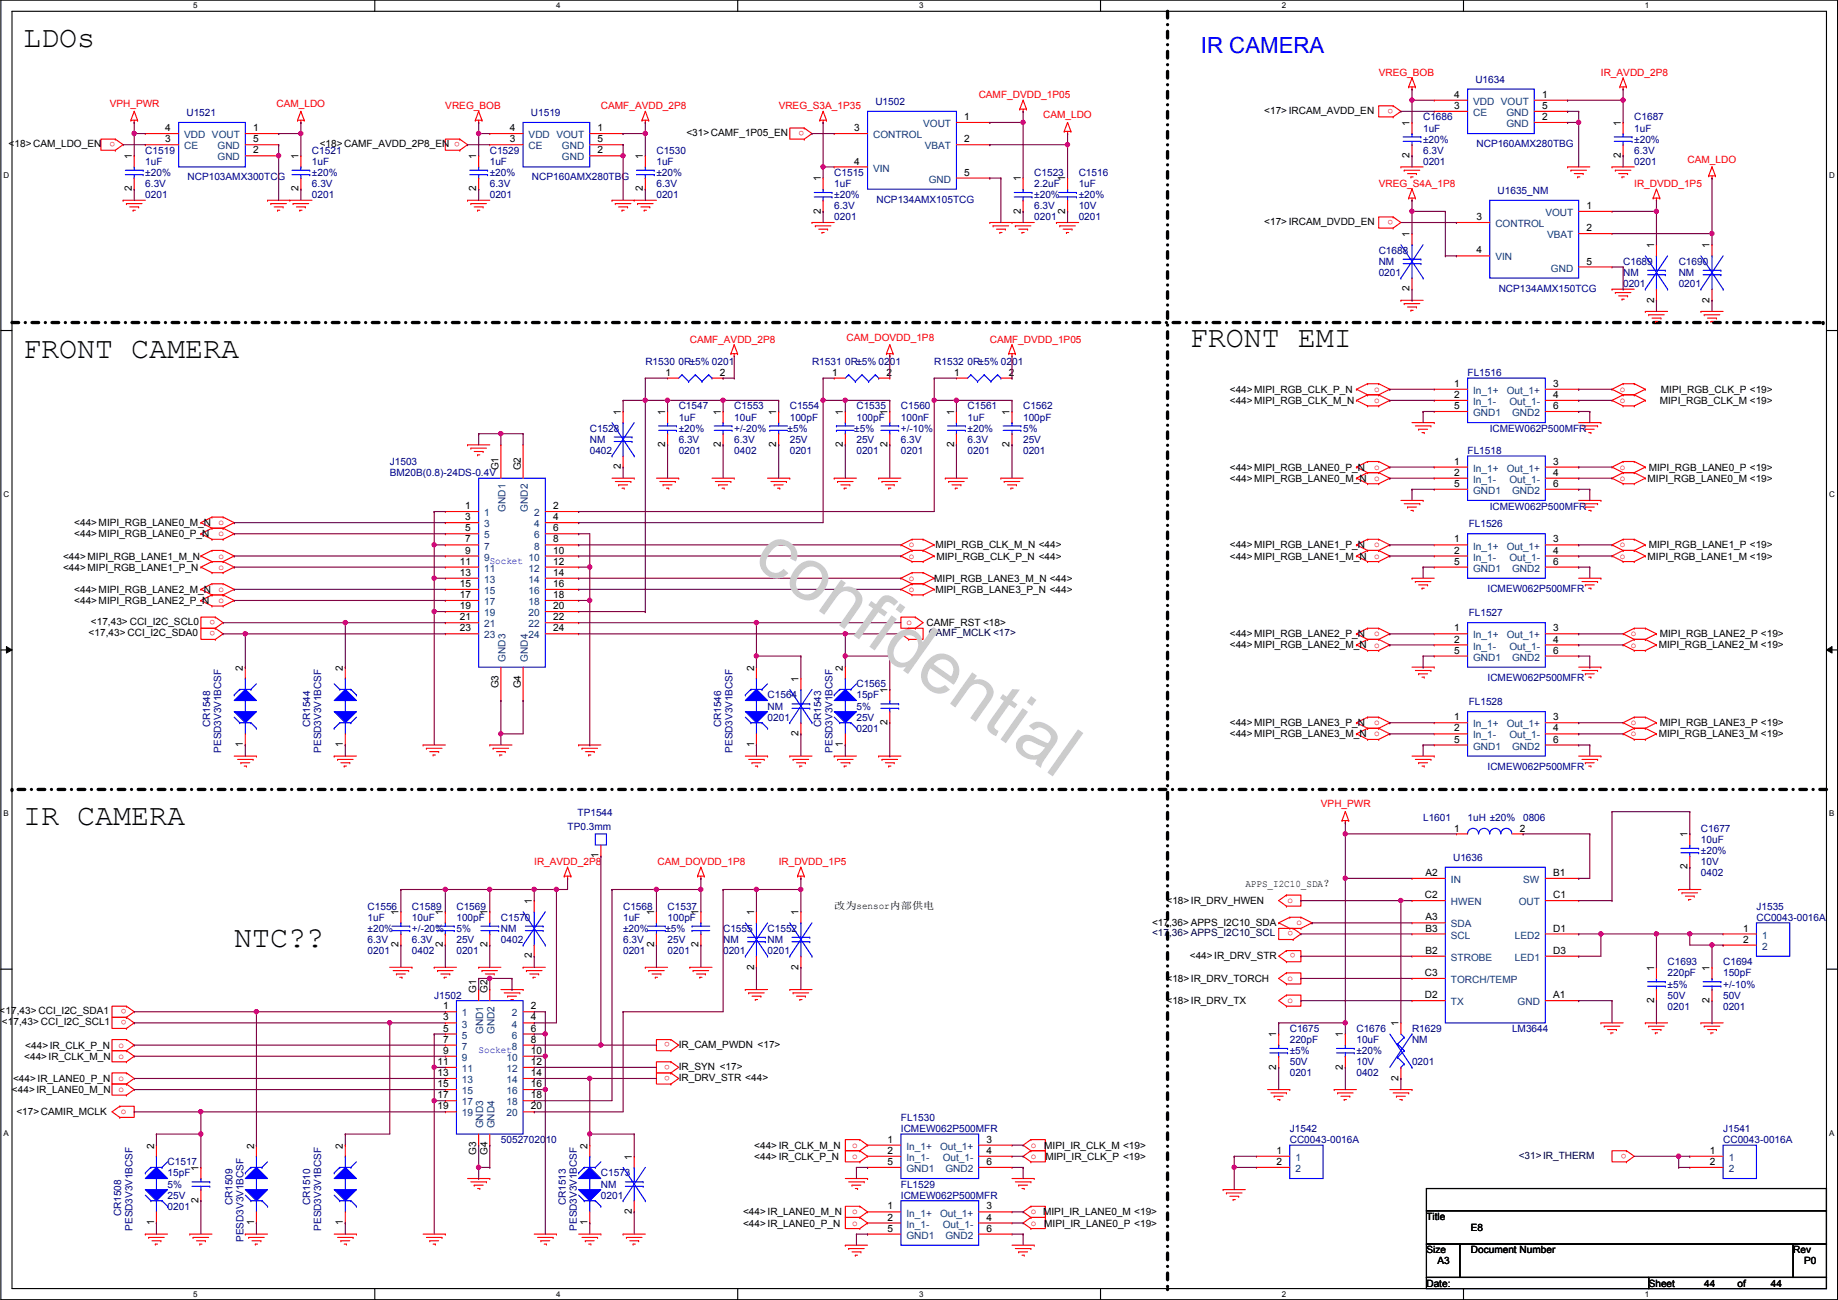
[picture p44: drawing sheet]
<svg xmlns="http://www.w3.org/2000/svg" width="420mm" height="297mm" viewBox="0 0 420 297" stroke-linecap="round" stroke-linejoin="round" font-family="sans-serif">
<defs><g id="words">
<text font-size="16.9" fill="#ccc" x="171.7" y="128.6" transform="rotate(35 171.7 128.6)">confidential</text>
<g font-size="6.9">
<text x="5.3" y="10.6">LDOs</text>
<text x="5.3" y="81.7">FRONT CAMERA</text>
<text x="272" y="79.2">FRONT EMI</text>
<text x="5.3" y="188.4">IR CAMERA</text>
<text x="53.5" y="216.4">NTC??</text>
</g>
<text font-size="5.1" fill="#00f" x="274.5" y="12.2">IR CAMERA</text>
<g font-size="2.3" fill="#f00">
<text x="315.2" y="17.4">VREG_BOB</text>
<text x="366" y="17.4">IR_AVDD_2P8</text>
<text x="223.7" y="22.4">CAMF_DVDD_1P05</text>
<text x="25.1" y="24.5">VPH_PWR</text>
<text x="63.2" y="24.5">CAM_LDO</text>
<text x="101.8" y="25">VREG_BOB</text>
<text x="137.4" y="25">CAMF_AVDD_2P8</text>
<text x="178" y="25">VREG_S3A_1P35</text>
<text x="183.8" y="29.9" transform="rotate(180 183.8 29.9)">o</text>
<text x="238.5" y="27">CAM_LDO</text>
<text x="318.5" y="24.8" transform="rotate(180 318.5 24.8)">o</text>
<text x="26.4" y="32.4" transform="rotate(180 26.4 32.4)">o</text>
<text x="105.1" y="32.4" transform="rotate(180 105.1 32.4)">o</text>
<text x="385.8" y="37.2">CAM_LDO</text>
<text x="315.2" y="42.8">VREG_S4A_1P8</text>
<text x="373.6" y="42.8">IR_DVDD_1P5</text>
<text x="318.5" y="50.2" transform="rotate(180 318.5 50.2)">o</text>
<text x="193.5" y="77.8">CAM_DOVDD_1P8</text>
<text x="157.7" y="78.3">CAMF_AVDD_2P8</text>
<text x="226.3" y="78.3">CAMF_DVDD_1P05</text>
<text x="314.1" y="89.5">o</text>
<text x="370.3" y="89.5">o</text>
<text x="314.1" y="92.1">o</text>
<text x="370.3" y="92.1">o</text>
<text x="314.1" y="107.3">o</text>
<text x="370.3" y="107.3">o</text>
<text x="314.1" y="109.9">o</text>
<text x="370.3" y="109.9">o</text>
<text x="50" y="122.6">o</text>
<text x="50" y="120">o</text>
<text x="207.7" y="125.1">o</text>
<text x="314.1" y="125.1">o</text>
<text x="370.3" y="125.1">o</text>
<text x="50" y="130.2">o</text>
<text x="50" y="127.6">o</text>
<text x="207.7" y="127.6">o</text>
<text x="314.1" y="127.6">o</text>
<text x="370.3" y="127.6">o</text>
<text x="50" y="137.8">o</text>
<text x="50" y="135.3">o</text>
<text x="207.7" y="135.3">o</text>
<text x="207.7" y="132.7">o</text>
<text x="49.2" y="141.6" transform="rotate(180 49.2 141.6)">o</text>
<text x="207.2" y="142.9">o</text>
<text x="49.2" y="144.2" transform="rotate(180 49.2 144.2)">o</text>
<text x="209.5" y="144.2" transform="rotate(180 209.5 144.2)">o</text>
<text x="314.1" y="145.4">o</text>
<text x="314.1" y="148">o</text>
<text x="372.8" y="145.4">o</text>
<text x="372.8" y="148">o</text>
<text x="314.1" y="165.7">o</text>
<text x="372.8" y="165.7">o</text>
<text x="314.1" y="168.3">o</text>
<text x="372.8" y="168.3">o</text>
<text x="302" y="184.5">VPH_PWR</text>
<text x="122.1" y="197.7">IR_AVDD_2P8</text>
<text x="150.3" y="197.7">CAM_DOVDD_1P8</text>
<text x="178" y="197.7">IR_DVDD_1P5</text>
<text x="294.3" y="206.4">o</text>
<text x="295.6" y="212.8" transform="rotate(180 295.6 212.8)">o</text>
<text x="296.4" y="211.5">o</text>
<text x="296.1" y="217.8" transform="rotate(180 296.1 217.8)">o</text>
<text x="294.3" y="224.2">o</text>
<text x="28.9" y="230.5" transform="rotate(180 28.9 230.5)">o</text>
<text x="28.9" y="233.1" transform="rotate(180 28.9 233.1)">o</text>
<text x="294.3" y="229.2">o</text>
<text x="27.1" y="239.4">o</text>
<text x="153.1" y="238.2" transform="rotate(180 153.1 238.2)">o</text>
<text x="27.1" y="241.9">o</text>
<text x="153.1" y="245.8" transform="rotate(180 153.1 245.8)">o</text>
<text x="153.1" y="243.2" transform="rotate(180 153.1 243.2)">o</text>
<text x="27.1" y="249.6">o</text>
<text x="27.1" y="247">o</text>
<text x="27.6" y="254.6">o</text>
<text x="194.8" y="262.3">o</text>
<text x="235.7" y="262.3">o</text>
<text x="371.8" y="263.6" transform="rotate(180 371.8 263.6)">o</text>
<text x="194.8" y="264.8">o</text>
<text x="235.7" y="264.8">o</text>
<text x="194.8" y="277.5">o</text>
<text x="194.8" y="280">o</text>
<text x="235.7" y="277.5">o MIPI_IR_LANE0_M &lt;19&gt;</text>
<text x="235.7" y="280">o</text>
</g>
<g font-size="2.3" fill="#000080">
<text x="200.1" y="24">U1502</text>
<text x="337.3" y="18.9">U1634</text>
<text x="42.6" y="26.5">U1521</text>
<text x="121.4" y="26.5">U1519</text>
<text x="325.3" y="27.5">C1686</text>
<text x="373.6" y="27.5">C1687</text>
<text x="33.2" y="35.1">C1519</text>
<text x="71.3" y="35.1">C1521</text>
<text x="112" y="35.1">C1529</text>
<text x="150.1" y="35.1">C1530</text>
<text x="325.3" y="30.1">1uF</text>
<text x="325.3" y="35.1">6.3V</text>
<text x="325.3" y="32.6">±20%</text>
<text x="337.5" y="33.6">NCP160AMX280TBG</text>
<text x="373.6" y="30.1">1uF</text>
<text x="373.6" y="35.1">6.3V</text>
<text x="373.6" y="32.6">±20%</text>
<text x="33.2" y="37.7">1uF</text>
<text x="33.2" y="40.2">±20%</text>
<text x="42.9" y="41.2">NCP103AMX300TCG</text>
<text x="71.3" y="37.7">1uF</text>
<text x="71.3" y="40.2">±20%</text>
<text x="112" y="37.7">1uF</text>
<text x="112" y="40.2">±20%</text>
<text x="121.6" y="41.2">NCP160AMX280TBG</text>
<text x="150.1" y="37.7">1uF</text>
<text x="150.1" y="40.2">±20%</text>
<text x="190.7" y="40.2">C1515</text>
<text x="236.4" y="40.2">C1523</text>
<text x="246.6" y="40.2">C1516</text>
<text x="325.3" y="37.7">0201</text>
<text x="373.6" y="37.7">0201</text>
<text x="33.2" y="45.3">0201</text>
<text x="33.2" y="42.8">6.3V</text>
<text x="71.3" y="45.3">0201</text>
<text x="71.3" y="42.8">6.3V</text>
<text x="112" y="45.3">0201</text>
<text x="112" y="42.8">6.3V</text>
<text x="150.1" y="45.3">0201</text>
<text x="150.1" y="42.8">6.3V</text>
<text x="190.7" y="42.8">1uF</text>
<text x="190.7" y="47.8">6.3V</text>
<text x="190.7" y="45.3">±20%</text>
<text x="200.4" y="46.3">NCP134AMX105TCG</text>
<text x="236.4" y="42.8">2.2uF</text>
<text x="236.4" y="47.8">6.3V</text>
<text x="236.4" y="45.3">±20%</text>
<text x="246.6" y="42.8">1uF</text>
<text x="246.6" y="47.8">10V</text>
<text x="246.6" y="45.3">±20%</text>
<text x="342.3" y="44.3">U1635_NM</text>
<text x="190.7" y="50.4">0201</text>
<text x="236.4" y="50.4">0201</text>
<text x="246.6" y="50.4">0201</text>
<text x="315.2" y="58">C1688</text>
<text x="315.2" y="60.5">NM</text>
<text x="315.2" y="63.1">0201</text>
<text x="371" y="60.5">C1689</text>
<text x="371" y="63.1">NM</text>
<text x="371" y="65.6">0201</text>
<text x="383.7" y="60.5">C1690</text>
<text x="383.7" y="63.1">NM</text>
<text x="383.7" y="65.6">0201</text>
<text x="342.6" y="66.6">NCP134AMX150TCG</text>
<text x="147.5" y="83.4">R1530 0R±5% 0201</text>
<text x="185.6" y="83.4">R1531 0R±5% 0201</text>
<text x="213.6" y="83.4">R1532 0R±5% 0201</text>
<text x="335.5" y="85.9">FL1516</text>
<text x="155.1" y="93.6">C1547</text>
<text x="167.8" y="93.6">C1553</text>
<text x="180.5" y="93.6">C1554</text>
<text x="195.8" y="93.6">C1535</text>
<text x="205.9" y="93.6">C1560</text>
<text x="221.2" y="93.6">C1561</text>
<text x="233.9" y="93.6">C1562</text>
<text x="134.8" y="98.6">C1528</text>
<text x="134.8" y="101.2">NM</text>
<text x="155.1" y="96.1">1uF</text>
<text x="155.1" y="101.2">6.3V</text>
<text x="155.1" y="98.6">±20%</text>
<text x="167.8" y="96.1">10uF</text>
<text x="167.8" y="101.2">6.3V</text>
<text x="167.8" y="98.6">+/-20%</text>
<text x="180" y="98.6">±5%</text>
<text x="180.5" y="96.1">100pF</text>
<text x="180.5" y="101.2">25V</text>
<text x="195.3" y="98.6">±5%</text>
<text x="195.8" y="96.1">100pF</text>
<text x="195.8" y="101.2">25V</text>
<text x="205.9" y="96.1">100nF</text>
<text x="205.9" y="101.2">6.3V</text>
<text x="205.9" y="98.6">+/-10%</text>
<text x="221.2" y="96.1">1uF</text>
<text x="221.2" y="101.2">6.3V</text>
<text x="221.2" y="98.6">±20%</text>
<text x="233.9" y="96.1">100pF</text>
<text x="233.9" y="101.2">25V</text>
<text x="233.9" y="98.6">5%</text>
<text x="340.6" y="98.6">ICMEW062P500MFR</text>
<text x="89.1" y="106.3">J1503</text>
<text x="134.8" y="103.7">0402</text>
<text x="155.1" y="103.7">0201</text>
<text x="167.8" y="103.7">0402</text>
<text x="180.5" y="103.7">0201</text>
<text x="195.8" y="103.7">0201</text>
<text x="205.9" y="103.7">0201</text>
<text x="221.2" y="103.7">0201</text>
<text x="233.9" y="103.7">0201</text>
<text x="335.5" y="103.7">FL1518</text>
<text x="89.1" y="108.8">BM20B(0.8)-24DS-0.4V</text>
<text x="340.6" y="116.4">ICMEW062P500MFR</text>
<text x="335.7" y="120.5">FL1526</text>
<text x="340.1" y="135.2">ICMEW062P500MFR</text>
<text x="335.7" y="140.8">FL1527</text>
<text x="340.1" y="155.5">ICMEW062P500MFR</text>
<text x="175.5" y="159.6">C1564</text>
<text x="195.8" y="157.1">C1565</text>
<text x="195.8" y="159.6">15pF</text>
<text x="335.7" y="161.1">FL1528</text>
<text x="48" y="166.2" transform="rotate(-90 48 166.2)">CR1548</text>
<text x="70.9" y="166.2" transform="rotate(-90 70.9 166.2)">CR1544</text>
<text x="164.9" y="166.2" transform="rotate(-90 164.9 166.2)">CR1546</text>
<text x="175.5" y="162.1">NM</text>
<text x="175.5" y="164.7">0201</text>
<text x="187.7" y="166.2" transform="rotate(-90 187.7 166.2)">CR1543</text>
<text x="195.8" y="167.2">0201</text>
<text x="195.8" y="164.7">25V</text>
<text x="195.8" y="162.1">5%</text>
<text x="50.6" y="172" transform="rotate(-90 50.6 172)">PESD3V3V1BCSF</text>
<text x="73.4" y="172" transform="rotate(-90 73.4 172)">PESD3V3V1BCSF</text>
<text x="167.4" y="172" transform="rotate(-90 167.4 172)">PESD3V3V1BCSF</text>
<text x="190.3" y="172" transform="rotate(-90 190.3 172)">PESD3V3V1BCSF</text>
<text x="340.1" y="175.9">ICMEW062P500MFR</text>
<text x="129.7" y="189.6">TP0.3mm</text>
<text x="132" y="186.5">TP1544</text>
<text x="325.3" y="187.5">L1601</text>
<text x="335.5" y="187.5">1uH ±20%</text>
<text x="348.2" y="187.5">0806</text>
<text x="388.8" y="190.1">C1677</text>
<text x="332.2" y="196.7">U1636</text>
<text x="388.8" y="192.6">10uF</text>
<text x="388.8" y="197.7">10V</text>
<text x="388.8" y="195.2">±20%</text>
<text x="388.8" y="200.2">0402</text>
<text x="84" y="207.9">C1556</text>
<text x="94.2" y="207.9">C1589</text>
<text x="104.3" y="207.9">C1569</text>
<text x="142.4" y="207.9">C1568</text>
<text x="152.6" y="207.9">C1537</text>
<text x="401.5" y="207.9">J1535</text>
<text x="84" y="210.4">1uF</text>
<text x="84" y="215.5">6.3V</text>
<text x="84" y="212.9">±20%</text>
<text x="94.2" y="210.4">10uF</text>
<text x="94.2" y="215.5">6.3V</text>
<text x="94.2" y="212.9">+/-20%</text>
<text x="104.3" y="210.4">100pF</text>
<text x="104.3" y="215.5">25V</text>
<text x="104.3" y="212.9">5%</text>
<text x="114.5" y="210.4">C1570</text>
<text x="114.5" y="212.9">NM</text>
<text x="114.5" y="215.5">0402</text>
<text x="142.4" y="210.4">1uF</text>
<text x="142.4" y="215.5">6.3V</text>
<text x="142.4" y="212.9">±20%</text>
<text x="152.1" y="212.9">±5%</text>
<text x="152.6" y="210.4">100pF</text>
<text x="152.6" y="215.5">25V</text>
<text x="165.3" y="212.9">C1555</text>
<text x="165.3" y="215.5">NM</text>
<text x="175.5" y="212.9">C1552</text>
<text x="175.5" y="215.5">NM</text>
<text x="401.5" y="210.4">CC0043-0016A</text>
<text x="84" y="218">0201</text>
<text x="94.2" y="218">0402</text>
<text x="104.3" y="218">0201</text>
<text x="142.4" y="218">0201</text>
<text x="152.6" y="218">0201</text>
<text x="165.3" y="218">0201</text>
<text x="175.5" y="218">0201</text>
<text x="381.2" y="220.6">C1693</text>
<text x="393.9" y="220.6">C1694</text>
<text x="381.2" y="223.1">220pF</text>
<text x="381.2" y="225.6">±5%</text>
<text x="393.9" y="223.1">150pF</text>
<text x="393.9" y="225.6">+/-10%</text>
<text x="99.3" y="228.2">J1502</text>
<text x="381.2" y="230.7">0201</text>
<text x="381.2" y="228.2">50V</text>
<text x="393.9" y="230.7">0201</text>
<text x="393.9" y="228.2">50V</text>
<text x="294.8" y="235.8">C1675</text>
<text x="294.8" y="238.3">220pF</text>
<text x="310.1" y="235.8">C1676</text>
<text x="310.1" y="238.3">10uF</text>
<text x="322.8" y="235.8">R1629</text>
<text x="322.8" y="238.3">NM</text>
<text x="345.6" y="235.8">LM3644</text>
<text x="294.8" y="246">0201</text>
<text x="294.8" y="243.4">50V</text>
<text x="294.8" y="240.9">±5%</text>
<text x="310.1" y="246">0402</text>
<text x="310.1" y="243.4">10V</text>
<text x="310.1" y="240.9">±20%</text>
<text x="322.8" y="243.4">0201</text>
<text x="205.9" y="256.1">FL1530</text>
<text x="114.5" y="261.2">5052702010</text>
<text x="205.9" y="258.7">ICMEW062P500MFR</text>
<text x="294.8" y="258.7">J1542</text>
<text x="294.8" y="261.2">CC0043-0016A</text>
<text x="393.9" y="258.7">J1541</text>
<text x="393.9" y="261.2">CC0043-0016A</text>
<text x="38.3" y="266.3">C1517</text>
<text x="38.3" y="268.8">15pF</text>
<text x="137.4" y="268.8">C1573</text>
<text x="38.3" y="273.9">25V</text>
<text x="38.3" y="271.4">5%</text>
<text x="53.1" y="275.4" transform="rotate(-90 53.1 275.4)">CR1509</text>
<text x="70.9" y="275.4" transform="rotate(-90 70.9 275.4)">CR1510</text>
<text x="129.3" y="275.4" transform="rotate(-90 129.3 275.4)">CR1513</text>
<text x="137.4" y="271.4">NM</text>
<text x="137.4" y="273.9">0201</text>
<text x="205.9" y="271.4">FL1529</text>
<text x="205.9" y="273.9">ICMEW062P500MFR</text>
<text x="27.7" y="277.9" transform="rotate(-90 27.7 277.9)">CR1508</text>
<text x="30.3" y="281.2" transform="rotate(-90 30.3 281.2)">PESD3V3V1BCSF</text>
<text x="38.3" y="276.4">0201</text>
<text x="73.4" y="281.2" transform="rotate(-90 73.4 281.2)">PESD3V3V1BCSF</text>
<text x="131.9" y="281.2" transform="rotate(-90 131.9 281.2)">PESD3V3V1BCSF</text>
<text x="55.7" y="283.8" transform="rotate(-90 55.7 283.8)">PESD3V3V1BCSF</text>
</g>
<g font-size="2.3">
<text x="332.4" y="22.4">4</text>
<text x="352.5" y="22.4">1</text>
<text x="37.8" y="30">4</text>
<text x="57.9" y="30">1</text>
<text x="116.5" y="30">4</text>
<text x="136.6" y="30">1</text>
<text x="195.3" y="30">3</text>
<text x="220.4" y="27.4">1</text>
<text x="289" y="26">&lt;17&gt;IRCAM_AVDD_EN</text>
<text x="322.2" y="28.7" transform="rotate(-90 322.2 28.7)">1</text>
<text x="332.4" y="24.9">3</text>
<text x="352.5" y="27.4">2</text>
<text x="352.5" y="24.9">5</text>
<text x="370.5" y="28.7" transform="rotate(-90 370.5 28.7)">1</text>
<text x="2" y="33.6">&lt;18&gt;CAM_LDO_EN</text>
<text x="37.8" y="32.5">3</text>
<text x="57.9" y="35.1">2</text>
<text x="57.9" y="32.5">5</text>
<text x="73.1" y="33.6">&lt;18&gt;CAMF_AVDD_2P8_EN</text>
<text x="116.5" y="32.5">3</text>
<text x="136.6" y="35.1">2</text>
<text x="136.6" y="32.5">5</text>
<text x="156.9" y="31.1">&lt;31&gt;CAMF_1P05_EN</text>
<text x="220.4" y="32.5">2</text>
<text x="30.1" y="36.4" transform="rotate(-90 30.1 36.4)">1</text>
<text x="68.2" y="36.4" transform="rotate(-90 68.2 36.4)">1</text>
<text x="108.9" y="36.4" transform="rotate(-90 108.9 36.4)">1</text>
<text x="147" y="36.4" transform="rotate(-90 147 36.4)">1</text>
<text x="187.6" y="41.4" transform="rotate(-90 187.6 41.4)">1</text>
<text x="195.3" y="37.6">4</text>
<text x="220.4" y="40.1">5</text>
<text x="233.3" y="41.4" transform="rotate(-90 233.3 41.4)">1</text>
<text x="243.5" y="41.4" transform="rotate(-90 243.5 41.4)">1</text>
<text x="322.2" y="36.1" transform="rotate(-90 322.2 36.1)">2</text>
<text x="370.5" y="36.1" transform="rotate(-90 370.5 36.1)">2</text>
<text x="30.1" y="43.7" transform="rotate(-90 30.1 43.7)">2</text>
<text x="68.2" y="43.7" transform="rotate(-90 68.2 43.7)">2</text>
<text x="108.9" y="43.7" transform="rotate(-90 108.9 43.7)">2</text>
<text x="147" y="43.7" transform="rotate(-90 147 43.7)">2</text>
<text x="362.7" y="47.8">1</text>
<text x="187.6" y="48.8" transform="rotate(-90 187.6 48.8)">2</text>
<text x="233.3" y="48.8" transform="rotate(-90 233.3 48.8)">2</text>
<text x="243.5" y="48.8" transform="rotate(-90 243.5 48.8)">2</text>
<text x="289" y="51.4">&lt;17&gt;IRCAM_DVDD_EN</text>
<text x="337.5" y="50.3">3</text>
<text x="362.7" y="52.8">2</text>
<text x="322.2" y="54.1" transform="rotate(-90 322.2 54.1)">1</text>
<text x="337.5" y="57.9">4</text>
<text x="378.1" y="56.7" transform="rotate(-90 378.1 56.7)">1</text>
<text x="390.8" y="56.7" transform="rotate(-90 390.8 56.7)">1</text>
<text x="362.7" y="60.5">5</text>
<text x="322.2" y="66.6" transform="rotate(-90 322.2 66.6)">2</text>
<text x="378.1" y="69.1" transform="rotate(-90 378.1 69.1)">2</text>
<text x="390.8" y="69.1" transform="rotate(-90 390.8 69.1)">2</text>
<text x="152.1" y="85.9">1</text>
<text x="164.5" y="85.9">2</text>
<text x="190.2" y="85.9">1</text>
<text x="202.6" y="85.9">2</text>
<text x="218.1" y="85.9">1</text>
<text x="230.6" y="85.9">2</text>
<text x="281.1" y="89.7">&lt;44&gt;MIPI_RGB_CLK_P_N</text>
<text x="332.4" y="88.4">1</text>
<text x="355" y="88.4">3</text>
<text x="379.7" y="89.7">MIPI_RGB_CLK_P &lt;19&gt;</text>
<text x="141.9" y="94.8" transform="rotate(-90 141.9 94.8)">1</text>
<text x="152" y="94.8" transform="rotate(-90 152 94.8)">1</text>
<text x="164.7" y="94.8" transform="rotate(-90 164.7 94.8)">1</text>
<text x="177.4" y="94.8" transform="rotate(-90 177.4 94.8)">1</text>
<text x="192.7" y="94.8" transform="rotate(-90 192.7 94.8)">1</text>
<text x="202.8" y="94.8" transform="rotate(-90 202.8 94.8)">1</text>
<text x="218.1" y="94.8" transform="rotate(-90 218.1 94.8)">1</text>
<text x="230.8" y="94.8" transform="rotate(-90 230.8 94.8)">1</text>
<text x="281.1" y="92.3">&lt;44&gt;MIPI_RGB_CLK_M_N</text>
<text x="332.4" y="90.9">2</text>
<text x="332.4" y="93.5">5</text>
<text x="355" y="93.5">6</text>
<text x="355" y="90.9">4</text>
<text x="379.4" y="92.3">MIPI_RGB_CLK_M &lt;19&gt;</text>
<text x="113.9" y="107.5" transform="rotate(-90 113.9 107.5)">G1</text>
<text x="119" y="107.5" transform="rotate(-90 119 107.5)">G2</text>
<text x="141.9" y="107.2" transform="rotate(-90 141.9 107.2)">2</text>
<text x="152" y="102.2" transform="rotate(-90 152 102.2)">2</text>
<text x="164.7" y="102.2" transform="rotate(-90 164.7 102.2)">2</text>
<text x="177.4" y="102.2" transform="rotate(-90 177.4 102.2)">2</text>
<text x="192.7" y="102.2" transform="rotate(-90 192.7 102.2)">2</text>
<text x="202.8" y="102.2" transform="rotate(-90 202.8 102.2)">2</text>
<text x="218.1" y="102.2" transform="rotate(-90 218.1 102.2)">2</text>
<text x="230.8" y="102.2" transform="rotate(-90 230.8 102.2)">2</text>
<text x="281.1" y="107.5">&lt;44&gt;MIPI_RGB_LANE0_P_N</text>
<text x="332.4" y="106.2">1</text>
<text x="355" y="106.2">3</text>
<text x="376.9" y="107.5">MIPI_RGB_LANE0_P &lt;19&gt;</text>
<text x="281.1" y="110.1">&lt;44&gt;MIPI_RGB_LANE0_M_N</text>
<text x="332.4" y="108.7">2</text>
<text x="332.4" y="111.3">5</text>
<text x="355" y="111.3">6</text>
<text x="355" y="108.7">4</text>
<text x="376.6" y="110.1">MIPI_RGB_LANE0_M &lt;19&gt;</text>
<text x="106.4" y="116.3">1</text>
<text x="106.4" y="118.9">3</text>
<text x="126.4" y="116.3">2</text>
<text x="126.4" y="118.9">4</text>
<text x="17" y="122.8">&lt;44&gt;MIPI_RGB_LANE0_P_N</text>
<text x="17" y="120.2">&lt;44&gt;MIPI_RGB_LANE0_M_N</text>
<text x="106.4" y="121.4">5</text>
<text x="106.4" y="124">7</text>
<text x="126.4" y="121.4">6</text>
<text x="126.4" y="124">8</text>
<text x="213.8" y="125.3">MIPI_RGB_CLK_M_N &lt;44&gt;</text>
<text x="281.1" y="125.3">&lt;44&gt;MIPI_RGB_LANE1_P_N</text>
<text x="332.4" y="124">1</text>
<text x="355" y="124">3</text>
<text x="376.9" y="125.3">MIPI_RGB_LANE1_P &lt;19&gt;</text>
<text x="14.4" y="130.4">&lt;44&gt;MIPI_RGB_LANE1_P_N</text>
<text x="14.4" y="127.8">&lt;44&gt;MIPI_RGB_LANE1_M_N</text>
<text x="105.1" y="129">11</text>
<text x="105.1" y="131.6">13</text>
<text x="106.4" y="126.5">9</text>
<text x="126.4" y="126.5">10</text>
<text x="126.4" y="129">12</text>
<text x="126.4" y="131.6">14</text>
<text x="214.1" y="127.8">MIPI_RGB_CLK_P_N &lt;44&gt;</text>
<text x="281.1" y="127.8">&lt;44&gt;MIPI_RGB_LANE1_M_N</text>
<text x="332.4" y="126.5">2</text>
<text x="332.4" y="129">5</text>
<text x="355" y="129">6</text>
<text x="355" y="126.5">4</text>
<text x="376.6" y="127.8">MIPI_RGB_LANE1_M &lt;19&gt;</text>
<text x="17" y="135.5">&lt;44&gt;MIPI_RGB_LANE2_M_N</text>
<text x="105.1" y="134.1">15</text>
<text x="105.1" y="136.7">17</text>
<text x="126.4" y="134.1">16</text>
<text x="126.4" y="136.7">18</text>
<text x="213.6" y="132.9">MIPI_RGB_LANE3_M_N &lt;44&gt;</text>
<text x="213.8" y="135.5">MIPI_RGB_LANE3_P_N &lt;44&gt;</text>
<text x="17" y="138">&lt;44&gt;MIPI_RGB_LANE2_P_N</text>
<text x="20.8" y="142.8">&lt;17,43&gt; CCI_I2C_SCL0</text>
<text x="105.1" y="139.2">19</text>
<text x="105.1" y="141.7">21</text>
<text x="126.4" y="139.2">20</text>
<text x="126.4" y="141.7">22</text>
<text x="211.8" y="143.1">CAMF_RST &lt;18&gt;</text>
<text x="20.3" y="145.4">&lt;17,43&gt; CCI_I2C_SDA0</text>
<text x="105.1" y="144.3">23</text>
<text x="126.4" y="144.3">24</text>
<text x="281.1" y="145.6">&lt;44&gt;MIPI_RGB_LANE2_P_N</text>
<text x="281.1" y="148.2">&lt;44&gt;MIPI_RGB_LANE2_M_N</text>
<text x="332.4" y="144.3">1</text>
<text x="332.4" y="146.8">2</text>
<text x="332.4" y="149.4">5</text>
<text x="355" y="149.4">6</text>
<text x="355" y="146.8">4</text>
<text x="355" y="144.3">3</text>
<text x="379.2" y="148.2">MIPI_RGB_LANE2_M &lt;19&gt;</text>
<text x="379.4" y="145.6">MIPI_RGB_LANE2_P &lt;19&gt;</text>
<text x="55.5" y="153.2" transform="rotate(-90 55.5 153.2)">2</text>
<text x="78.4" y="153.2" transform="rotate(-90 78.4 153.2)">2</text>
<text x="172.4" y="153.2" transform="rotate(-90 172.4 153.2)">2</text>
<text x="182.5" y="155.7" transform="rotate(-90 182.5 155.7)">1</text>
<text x="192.7" y="153.2" transform="rotate(-90 192.7 153.2)">2</text>
<text x="113.9" y="157.3" transform="rotate(-90 113.9 157.3)">G3</text>
<text x="119" y="157.3" transform="rotate(-90 119 157.3)">G4</text>
<text x="202.8" y="158.3" transform="rotate(-90 202.8 158.3)">1</text>
<text x="202.8" y="165.7" transform="rotate(-90 202.8 165.7)">2</text>
<text x="281.1" y="165.9">&lt;44&gt;MIPI_RGB_LANE3_P_N</text>
<text x="332.4" y="164.6">1</text>
<text x="332.4" y="167.1">2</text>
<text x="355" y="167.1">4</text>
<text x="355" y="164.6">3</text>
<text x="379.4" y="165.9">MIPI_RGB_LANE3_P &lt;19&gt;</text>
<text x="55.5" y="170.7" transform="rotate(-90 55.5 170.7)">1</text>
<text x="78.4" y="170.7" transform="rotate(-90 78.4 170.7)">1</text>
<text x="172.4" y="170.7" transform="rotate(-90 172.4 170.7)">1</text>
<text x="182.5" y="168.2" transform="rotate(-90 182.5 168.2)">2</text>
<text x="192.7" y="170.7" transform="rotate(-90 192.7 170.7)">1</text>
<text x="281.1" y="168.5">&lt;44&gt;MIPI_RGB_LANE3_M_N</text>
<text x="332.4" y="169.7">5</text>
<text x="355" y="169.7">6</text>
<text x="379.2" y="168.5">MIPI_RGB_LANE3_M &lt;19&gt;</text>
<text x="332.4" y="190">1</text>
<text x="347.4" y="190">2</text>
<text x="385.7" y="191.3" transform="rotate(-90 385.7 191.3)">1</text>
<text x="136.8" y="196.1" transform="rotate(-90 136.8 196.1)">1</text>
<text x="284.7" y="202.6">APPS_I2C10_SDA？</text>
<text x="325.8" y="200.2">A2</text>
<text x="355" y="200.2">B1</text>
<text x="385.7" y="198.7" transform="rotate(-90 385.7 198.7)">2</text>
<text x="91.1" y="209.1" transform="rotate(-90 91.1 209.1)">1</text>
<text x="101.2" y="209.1" transform="rotate(-90 101.2 209.1)">1</text>
<text x="111.4" y="209.1" transform="rotate(-90 111.4 209.1)">1</text>
<text x="121.6" y="206.5" transform="rotate(-90 121.6 206.5)">1</text>
<text x="149.5" y="209.1" transform="rotate(-90 149.5 209.1)">1</text>
<text x="159.7" y="209.1" transform="rotate(-90 159.7 209.1)">1</text>
<text x="172.4" y="209.1" transform="rotate(-90 172.4 209.1)">1</text>
<text x="182.5" y="209.1" transform="rotate(-90 182.5 209.1)">1</text>
<text x="190.7" y="207.6">改改sensor内内内内</text>
<text x="266.6" y="206.6">&lt;18&gt;IR_DRV_HWEN</text>
<text x="325.7" y="205.2">C2</text>
<text x="355" y="205.2">C1</text>
<text x="263.3" y="211.7">&lt;17,36&gt; APPS_I2C10_SDA</text>
<text x="325.8" y="210.3">A3</text>
<text x="325.8" y="212.9">B3</text>
<text x="355" y="212.9">D1</text>
<text x="398.5" y="212.9">1</text>
<text x="398.5" y="215.4">2</text>
<text x="91.1" y="216.5" transform="rotate(-90 91.1 216.5)">2</text>
<text x="101.2" y="216.5" transform="rotate(-90 101.2 216.5)">2</text>
<text x="111.4" y="216.5" transform="rotate(-90 111.4 216.5)">2</text>
<text x="121.6" y="219" transform="rotate(-90 121.6 219)">2</text>
<text x="149.5" y="216.5" transform="rotate(-90 149.5 216.5)">2</text>
<text x="159.7" y="216.5" transform="rotate(-90 159.7 216.5)">2</text>
<text x="172.4" y="221.5" transform="rotate(-90 172.4 221.5)">2</text>
<text x="182.5" y="221.5" transform="rotate(-90 182.5 221.5)">2</text>
<text x="272" y="219">&lt;44&gt;IR_DRV_STR</text>
<text x="325.8" y="217.9">B2</text>
<text x="355" y="217.9">D3</text>
<text x="378.1" y="221.8" transform="rotate(-90 378.1 221.8)">1</text>
<text x="390.8" y="221.8" transform="rotate(-90 390.8 221.8)">1</text>
<text x="108.9" y="226.9" transform="rotate(-90 108.9 226.9)">G1</text>
<text x="111.4" y="226.9" transform="rotate(-90 111.4 226.9)">G2</text>
<text x="266.6" y="224.4">&lt;18&gt;IR_DRV_TORCH</text>
<text x="325.7" y="223">C3</text>
<text x="-.1" y="231.7">&lt;17,43&gt; CCI_I2C_SDA1</text>
<text x="101.3" y="230.6">1</text>
<text x="101.3" y="233.2">3</text>
<text x="121.4" y="230.6">2</text>
<text x="121.4" y="233.2">4</text>
<text x="266.6" y="229.4">&lt;18&gt;IR_DRV_TX</text>
<text x="325.7" y="228.1">D2</text>
<text x="355" y="228.1">A1</text>
<text x="378.1" y="229.2" transform="rotate(-90 378.1 229.2)">2</text>
<text x="390.8" y="229.2" transform="rotate(-90 390.8 229.2)">2</text>
<text x=".5" y="234.3">&lt;17,43&gt; CCI_I2C_SCL1</text>
<text x="5.8" y="239.6">&lt;44&gt;IR_CLK_P_N</text>
<text x="101.3" y="235.7">5</text>
<text x="101.3" y="238.3">7</text>
<text x="121.4" y="235.7">6</text>
<text x="121.4" y="238.3">8</text>
<text x="155.1" y="239.4">IR_CAM_PWDN &lt;17&gt;</text>
<text x="291.7" y="237" transform="rotate(-90 291.7 237)">1</text>
<text x="307" y="237" transform="rotate(-90 307 237)">1</text>
<text x="319.7" y="234.5" transform="rotate(-90 319.7 234.5)">1</text>
<text x="5.5" y="242.1">&lt;44&gt;IR_CLK_M_N</text>
<text x="100" y="243.3">11</text>
<text x="100" y="245.9">13</text>
<text x="101.3" y="240.8">9</text>
<text x="121.4" y="240.8">10</text>
<text x="121.4" y="243.3">12</text>
<text x="121.4" y="245.9">14</text>
<text x="155.1" y="244.4">IR_SYN &lt;17&gt;</text>
<text x="291.7" y="244.4" transform="rotate(-90 291.7 244.4)">2</text>
<text x="307" y="244.4" transform="rotate(-90 307 244.4)">2</text>
<text x="2.7" y="249.8">&lt;44&gt;IR_LANE0_M_N</text>
<text x="3" y="247.2">&lt;44&gt;IR_LANE0_P_N</text>
<text x="100" y="248.4">15</text>
<text x="100" y="251">17</text>
<text x="121.4" y="248.4">16</text>
<text x="121.4" y="251">18</text>
<text x="155.1" y="247">IR_DRV_STR &lt;44&gt;</text>
<text x="319.7" y="246.9" transform="rotate(-90 319.7 246.9)">2</text>
<text x="3.8" y="254.8">&lt;17&gt;CAMIR_MCLK</text>
<text x="100" y="253.5">19</text>
<text x="121.4" y="253.5">20</text>
<text x="35.2" y="262.4" transform="rotate(-90 35.2 262.4)">2</text>
<text x="58.1" y="262.4" transform="rotate(-90 58.1 262.4)">2</text>
<text x="78.4" y="262.4" transform="rotate(-90 78.4 262.4)">2</text>
<text x="108.9" y="263.9" transform="rotate(-90 108.9 263.9)">G3</text>
<text x="111.4" y="263.9" transform="rotate(-90 111.4 263.9)">G4</text>
<text x="134.3" y="262.4" transform="rotate(-90 134.3 262.4)">2</text>
<text x="172.4" y="262.5">&lt;44&gt;IR_CLK_M_N</text>
<text x="202.9" y="261.1">1</text>
<text x="202.9" y="263.7">2</text>
<text x="225.5" y="263.7">4</text>
<text x="225.5" y="261.1">3</text>
<text x="238.7" y="262.5">MIPI_IR_CLK_M &lt;19&gt;</text>
<text x="291.8" y="263.7">1</text>
<text x="390.9" y="263.7">1</text>
<text x="45.4" y="267.5" transform="rotate(-90 45.4 267.5)">1</text>
<text x="144.4" y="265" transform="rotate(-90 144.4 265)">1</text>
<text x="172.4" y="265">&lt;44&gt;IR_CLK_P_N</text>
<text x="202.9" y="266.2">5</text>
<text x="225.5" y="266.2">6</text>
<text x="239" y="265">MIPI_IR_CLK_P &lt;19&gt;</text>
<text x="291.8" y="266.2">2</text>
<text x="390.9" y="266.2">2</text>
<text x="45.4" y="274.9" transform="rotate(-90 45.4 274.9)">2</text>
<text x="35.2" y="280" transform="rotate(-90 35.2 280)">1</text>
<text x="58.1" y="280" transform="rotate(-90 58.1 280)">1</text>
<text x="78.4" y="280" transform="rotate(-90 78.4 280)">1</text>
<text x="134.3" y="280" transform="rotate(-90 134.3 280)">1</text>
<text x="144.4" y="277.4" transform="rotate(-90 144.4 277.4)">2</text>
<text x="169.9" y="277.7">&lt;44&gt;IR_LANE0_M_N</text>
<text x="169.9" y="280.2">&lt;44&gt;IR_LANE0_P_N</text>
<text x="202.9" y="276.4">1</text>
<text x="202.9" y="278.9">2</text>
<text x="202.9" y="281.4">5</text>
<text x="225.5" y="281.4">6</text>
<text x="225.5" y="278.9">4</text>
<text x="225.5" y="276.4">3</text>
<text x="238.7" y="280.2">MIPI_IR_LANE0_P &lt;19&gt;</text>
<text x="326.1" y="278.7">Title</text>
<text x="336.2" y="281.3">E8</text>
<text x="326.1" y="286.3">Size</text>
<text x="336.2" y="286.3">Document Number</text>
<text x="409.9" y="286.3">Rev</text>
<text x="326.1" y="294">Date:</text>
<text x="328.6" y="288.9">A3</text>
<text x="376.9" y="294">Sheet</text>
<text x="389.6" y="294">44</text>
<text x="397.2" y="294">of</text>
<text x="404.8" y="294">44</text>
<text x="412.4" y="288.9">P0</text>
</g>
<g font-size="2.3" fill="#004080">
<text x="336.8" y="24">VDD VOUT</text>
<text x="211" y="29">VOUT</text>
<text x="336.8" y="26.5">CE</text>
<text x="344.4" y="29">GND</text>
<text x="344.4" y="26.5">GND</text>
<text x="42.1" y="34.1">CE</text>
<text x="42.1" y="31.6">VDD VOUT</text>
<text x="49.7" y="34.1">GND</text>
<text x="120.9" y="34.1">CE</text>
<text x="120.9" y="31.6">VDD VOUT</text>
<text x="128.5" y="34.1">GND</text>
<text x="199.6" y="31.6">CONTROL</text>
<text x="211.4" y="34.1">VBAT</text>
<text x="49.7" y="36.7">GND</text>
<text x="128.5" y="36.7">GND</text>
<text x="199.6" y="39.2">VIN</text>
<text x="212.3" y="41.7">GND</text>
<text x="341.8" y="51.9">CONTROL</text>
<text x="353.3" y="49.4">VOUT</text>
<text x="341.8" y="59.5">VIN</text>
<text x="353.6" y="54.4">VBAT</text>
<text x="354.5" y="62.1">GND</text>
<text x="336.8" y="90">In_1+</text>
<text x="336.8" y="92.5">In_1-</text>
<text x="336.8" y="95.1">GND1</text>
<text x="344.5" y="90">Out_1+</text>
<text x="345" y="92.5">Out_1-</text>
<text x="345.6" y="95.1">GND2</text>
<text x="336.8" y="107.8">In_1+</text>
<text x="344.5" y="107.8">Out_1+</text>
<text x="336.8" y="110.3">In_1-</text>
<text x="336.8" y="112.9">GND1</text>
<text x="345" y="110.3">Out_1-</text>
<text x="345.6" y="112.9">GND2</text>
<text x="110.7" y="117.9">1</text>
<text x="115.6" y="116.9" transform="rotate(-90 115.6 116.9)">GND1</text>
<text x="120.6" y="116.9" transform="rotate(-90 120.6 116.9)">GND2</text>
<text x="122.1" y="117.9">2</text>
<text x="110.7" y="120.5">3</text>
<text x="110.7" y="123">5</text>
<text x="110.7" y="125.6">7</text>
<text x="122.1" y="120.5">4</text>
<text x="122.1" y="123">6</text>
<text x="122.1" y="125.6">8</text>
<text x="336.8" y="125.6">In_1+</text>
<text x="344.5" y="125.6">Out_1+</text>
<text x="110.7" y="128.1">9</text>
<text x="110.7" y="130.6">11</text>
<text x="120.9" y="128.1">10</text>
<text x="120.9" y="130.6">12</text>
<text x="336.8" y="128.1">In_1-</text>
<text x="336.8" y="130.6">GND1</text>
<text x="345" y="128.1">Out_1-</text>
<text x="345.6" y="130.6">GND2</text>
<text x="110.7" y="133.2">13</text>
<text x="110.7" y="135.7">15</text>
<text x="120.9" y="133.2">14</text>
<text x="120.9" y="135.7">16</text>
<text x="110.7" y="138.3">17</text>
<text x="110.7" y="140.8">19</text>
<text x="110.7" y="143.3">21</text>
<text x="120.9" y="138.3">18</text>
<text x="120.9" y="140.8">20</text>
<text x="120.9" y="143.3">22</text>
<text x="110.7" y="145.9">23</text>
<text x="120.9" y="145.9">24</text>
<text x="336.8" y="145.9">In_1+</text>
<text x="336.8" y="148.4">In_1-</text>
<text x="344.5" y="145.9">Out_1+</text>
<text x="345" y="148.4">Out_1-</text>
<text x="115.6" y="151.2" transform="rotate(-90 115.6 151.2)">GND3</text>
<text x="120.6" y="151.2" transform="rotate(-90 120.6 151.2)">GND4</text>
<text x="336.8" y="151">GND1</text>
<text x="345.6" y="151">GND2</text>
<text x="336.8" y="166.2">In_1+</text>
<text x="344.5" y="166.2">Out_1+</text>
<text x="336.8" y="168.7">In_1-</text>
<text x="336.8" y="171.3">GND1</text>
<text x="345" y="168.7">Out_1-</text>
<text x="345.6" y="171.3">GND2</text>
<text x="331.7" y="201.8">IN</text>
<text x="348.2" y="201.8">SW</text>
<text x="331.7" y="206.8">HWEN</text>
<text x="347.2" y="206.8">OUT</text>
<text x="331.7" y="211.9">SDA</text>
<text x="331.7" y="214.5">SCL</text>
<text x="346.3" y="214.5">LED2</text>
<text x="402.8" y="214.5">1</text>
<text x="331.7" y="219.5">STROBE</text>
<text x="346.3" y="219.5">LED1</text>
<text x="402.8" y="217">2</text>
<text x="331.7" y="224.6">TORCH/TEMP</text>
<text x="105.6" y="232.2">1</text>
<text x="117" y="232.2">2</text>
<text x="331.7" y="229.7">TX</text>
<text x="346.9" y="229.7">GND</text>
<text x="105.6" y="234.8">3</text>
<text x="105.6" y="237.3">5</text>
<text x="105.6" y="239.9">7</text>
<text x="110.5" y="236.3" transform="rotate(-90 110.5 236.3)">GND1</text>
<text x="113" y="236.3" transform="rotate(-90 113 236.3)">GND2</text>
<text x="117" y="234.8">4</text>
<text x="117" y="237.3">6</text>
<text x="117" y="239.9">8</text>
<text x="105.6" y="242.4">9</text>
<text x="105.6" y="244.9">11</text>
<text x="115.8" y="242.4">10</text>
<text x="115.8" y="244.9">12</text>
<text x="105.6" y="247.5">13</text>
<text x="105.6" y="250">15</text>
<text x="115.8" y="247.5">14</text>
<text x="115.8" y="250">16</text>
<text x="105.6" y="252.6">17</text>
<text x="105.6" y="255.1">19</text>
<text x="110.5" y="257.9" transform="rotate(-90 110.5 257.9)">GND3</text>
<text x="113" y="257.9" transform="rotate(-90 113 257.9)">GND4</text>
<text x="115.8" y="252.6">18</text>
<text x="115.8" y="255.1">20</text>
<text x="207.2" y="262.7">In_1+</text>
<text x="214.9" y="262.7">Out_1+</text>
<text x="207.2" y="265.3">In_1-</text>
<text x="207.2" y="267.8">GND1</text>
<text x="215.5" y="265.3">Out_1-</text>
<text x="216.1" y="267.8">GND2</text>
<text x="296.1" y="265.3">1</text>
<text x="296.1" y="267.8">2</text>
<text x="395.2" y="265.3">1</text>
<text x="395.2" y="267.8">2</text>
<text x="207.2" y="278">In_1+</text>
<text x="207.2" y="280.5">In_1-</text>
<text x="214.9" y="278">Out_1+</text>
<text x="215.5" y="280.5">Out_1-</text>
<text x="207.2" y="283">GND1</text>
<text x="216.1" y="283">GND2</text>
</g>
<g font-size="2.3" fill="#00f">
<text x="112" y="128.9">Socket</text>
<text x="109.4" y="240.7">Socket</text>
</g>
<g font-size="2.3" fill="#000040">
<text x="212.3" y="145.4">CAMF_MCLK &lt;17&gt;</text>
<text x="263.3" y="214">&lt;17,36&gt; APPS_I2C10_SCL</text>
<text x="347.2" y="264.8">&lt;31&gt;IR_THERM</text>
</g>
<g font-size="1.8">
<text x="44.2" y="1.9">5</text>
<text x="127.1" y="1.9">4</text>
<text x="210.1" y="1.9">3</text>
<text x="293" y="1.9">2</text>
<text x="376" y="1.9">1</text>
<text x=".8" y="40.6">D</text>
<text x="418.2" y="40.6">D</text>
<text x=".8" y="113.6">C</text>
<text x="418.2" y="113.6">C</text>
<text x=".8" y="186.6">B</text>
<text x="418.2" y="186.6">B</text>
<text x=".8" y="259.5">A</text>
<text x="418.2" y="259.5">A</text>
<text x="44.2" y="296.3">5</text>
<text x="127.1" y="296.3">4</text>
<text x="210.1" y="296.3">3</text>
<text x="293" y="296.3">2</text>
<text x="376" y="296.3">1</text>
</g>
</g></defs>
<path d="M.2 0h419.9v297h-419.9zM2.7 2.6h414.8v291.8h-414.8z" fill="none" stroke="#000" stroke-width=".25"/>
<g fill="#fff">
<path d="M44.2 .3h1v2h-1z"/>
<path d="M44.2 294.7h1v2h-1z"/>
</g>
<path d="M85.7 0v2.6M85.7 294.4v2.6" fill="none" stroke="#000" stroke-width=".25"/>
<g fill="#fff">
<path d="M127.1 .3h1v2h-1z"/>
<path d="M127.1 294.7h1v2h-1z"/>
</g>
<path d="M168.6 0v2.6M168.6 294.4v2.6" fill="none" stroke="#000" stroke-width=".25"/>
<g fill="#fff">
<path d="M210.1 .3h1v2h-1z"/>
<path d="M210.1 294.7h1v2h-1z"/>
</g>
<path d="M251.6 0v2.6M251.6 294.4v2.6" fill="none" stroke="#000" stroke-width=".25"/>
<g fill="#fff">
<path d="M293 .3h1v2h-1z"/>
<path d="M293 294.7h1v2h-1z"/>
</g>
<path d="M334.5 0v2.6M334.5 294.4v2.6" fill="none" stroke="#000" stroke-width=".25"/>
<g fill="#fff">
<path d="M376 .3h1v2h-1z"/>
<path d="M376 294.7h1v2h-1z"/>
<path d="M.8 39h1.3v2h-1.3z"/>
<path d="M418.2 39h1.2v2h-1.2z"/>
<path d="M.8 112h1.3v2h-1.3z"/>
<path d="M418.2 112h1.2v2h-1.2z"/>
</g>
<path d="M.2 75.5h2.5M417.5 75.5h2.6" fill="none" stroke="#000" stroke-width=".25"/>
<g fill="#fff">
<path d="M.8 185h1.2v1.9h-1.2z"/>
<path d="M418.2 185h1.1v1.9h-1.1z"/>
</g>
<path d="M.2 148.5h2.5M417.5 148.5h2.6" fill="none" stroke="#000" stroke-width=".25"/>
<path d="M1.5 147.7l1.2 .8-1.2 .7zM417.5 148.5l1.3-.8v1.5z" fill="#000"/>
<path d="M1.5 147.7l1.2 .8-1.2 .7zM417.5 148.5l1.3-.8v1.5z" fill="none" stroke="#000" stroke-width=".23"/>
<g fill="#fff">
<path d="M.8 257.9h1.2v2h-1.2z"/>
<path d="M418.2 257.9h1.1v2h-1.1z"/>
</g>
<path d="M.2 221.4h2.5M417.5 221.4h2.6M326.1 271.6h91.4v5h-91.4zM326.1 276.6h91.4v7.7h-91.4zM326.1 284.3h7.6v7.6h-7.6zM326.1 291.9h50.8v2.5h-50.8zM333.7 284.3h76.2v7.6h-76.2zM376.9 291.9h40.6v2.5h-40.6zM409.9 284.3h7.6v7.6h-7.6z" fill="none" stroke="#000" stroke-width=".25"/>
<path d="M266.9 2.6v291.8M2.7 73.7h414.1M417.5 180.4h-414.8" fill="none" stroke="#000" stroke-width=".76" stroke-dasharray="1.5 1.5 0 1.5"/>
<g fill="#000" stroke-dasharray="1.5 1.5 0 1.5">
<circle cx="416.8" cy="73.7" r=".38"/>
<circle cx="2.7" cy="180.4" r=".38"/>
<circle cx="266.9" cy="294.4" r=".38"/>
</g>
<g fill="none" stroke="#f00" stroke-width=".25">
<path d="M322 19.9h.1M322 19.9h1.5M322.8 17.8h.1M322.8 19.9v.5M322.8 17.8l-.8 2.1M322.8 17.8l.7 2.1M323.5 19.9h.1M370.3 19.9h.1M370.3 19.9h1.5M371 17.8h.1M371 19.9v.5M371 17.8l-.7 2.1"/>
<path d="M371 17.8l.8 2.1M371.8 19.9h.1M26.4 34.3h.1M26.4 31.8h.1M26.4 31.8h-3.3v2.5h3.3M26.4 31.8l1.7 1.3-1.7 1.2M29.9 27.5h.1M29.9 27.5h1.5M30.7 28h.1M30.7 25.4h.1M30.7 27.5v.5M30.7 25.4l.7 2.1"/>
<path d="M30.7 25.4l-.8 2.1M31.4 27.5h.1M33.2 33.1h.1M33.2 30.5h.1M33.2 30.5h7.6M33.2 33.1h7.6M56.1 30.5h7.6M56.1 35.6h7.6M56.1 33.1h7.6M63.7 30.5h.1M63.7 35.6h.1M63.7 33.1h.1"/>
<path d="M68 27.5h.1M68 27.5h1.5M68.8 28h.1M68.8 25.4h.1M68.8 27.5v.5M68.8 25.4l.7 2.1M68.8 25.4l-.8 2.1M69.5 27.5h.1M105.1 34.3h.1M105.1 31.8h.1M105.1 31.8h-3.3v2.5h3.3M105.1 31.8l1.8 1.3-1.8 1.2"/>
<path d="M108.7 27.5h.1M108.7 27.5h1.5M109.4 28h.1M109.4 25.4h.1M109.4 35.6h.1M109.4 27.5v.5M109.4 35.6v2.5M109.4 25.4l-.7 2.1M109.4 25.4l.8 2.1M110.2 27.5h.1M146.8 27.5h.1M146.8 27.5h1.5"/>
<path d="M147.5 28h.1M147.5 25.4h.1M147.5 27.5v.5M147.5 25.4l-.7 2.1M147.5 25.4l.8 2.1M148.3 27.5h.1M183.8 31.8h.1M183.8 29.3h.1M183.8 29.3h-3.3v2.5h3.3M183.8 29.3l1.8 1.2-1.8 1.3M187.4 27.5h.1M187.4 27.5h1.5"/>
<path d="M188.2 28h.1M188.2 25.4h.1M188.2 27.5v.5M188.2 25.4l-.8 2.1M188.2 25.4l.7 2.1M188.9 27.5h.1M190.7 30.5h.1M190.7 38.1h.1M190.7 38.1h7.6M190.7 30.5h7.6M218.6 28h7.7M218.6 33.1h7.7"/>
<path d="M226.3 28h.1M226.3 33.1h.1M233.1 24.9h.1M233.1 24.9h1.5M233.9 25.4h.1M233.9 22.9h.1M233.9 24.9v.5M233.9 22.9l-.8 2M233.9 22.9l.7 2M234.6 24.9h.1M243.3 30h.1M243.3 30h1.5"/>
<path d="M244 30.5h.1M244 28h.1M244 30v.5M244 28l.8 2M244 28l-.7 2M244.8 30h.1M318.5 26.7h.1M318.5 24.2h.1M318.5 24.2h-3.3v2.5h3.3M318.5 24.2l1.7 1.2-1.7 1.3M320.2 38.1h.1M320.2 38.1h5.1"/>
<path d="M321 38.9h.1M321 38.9h3.6M321.8 39.7h2M322.8 20.4h.1M323.8 39.7h.1M327.9 25.4h.1M327.9 22.9h.1M327.9 22.9h7.6M327.9 25.4h7.6M350.7 22.9h7.6M350.7 28h7.6M350.7 25.4h7.6"/>
<path d="M358.3 38.1h.1M358.3 22.9h.1M358.3 28h.1M358.3 25.4h.1M358.3 38.1h5.1M359.1 38.9h.1M359.1 38.9h3.6M359.9 39.7h2M361.9 39.7h.1M368.5 38.1h.1M368.5 38.1h5.1M369.3 38.9h.1"/>
<path d="M369.3 38.9h3.5M370 39.7h2.1M371 20.4h.1M372.1 39.7h.1M391.4 38.1h.1M391.4 38.1l.7 2.1M391.4 38.1l-.8 2.1M28.1 45.8h.1M28.1 45.8h5.1M28.9 46.5h.1M28.9 46.5h3.6M29.7 47.3h2"/>
<path d="M30.4 48h.1M30.4 48h.5M31.7 47.3h.1M61.2 45.8h.1M61.2 45.8h10.1M61.9 46.5h.1M61.9 46.5h3.6M62.7 47.3h2M63.4 48h.1M63.4 48h.6M64.7 47.3h.1M66.2 45.8h.1"/>
<path d="M67 46.5h.1M67 46.5h3.6M67.8 47.3h2M68.5 48h.1M68.5 48h.5M69.8 47.3h.1M106.9 45.8h.1M106.9 45.8h5.1M107.6 46.5h.1M107.6 46.5h3.6M108.4 47.3h2M109.2 48h.1"/>
<path d="M109.2 48h.5M109.4 43.2h.1M109.4 40.7v2.5M110.4 47.3h.1M139.9 45.8h.1M139.9 45.8h10.2M140.7 46.5h.1M140.7 46.5h3.5M141.4 47.3h2.1M142.2 48h.1M142.2 48h.5M143.5 47.3h.1"/>
<path d="M145 45.8h.1M145.7 46.5h.1M145.7 46.5h3.6M146.5 47.3h2M147.3 48h.1M147.3 48h.5M148.5 47.3h.1M185.6 50.8h.1M185.6 50.8h5.1M186.4 51.6h.1M186.4 51.6h3.5M187.1 52.4h2.1"/>
<path d="M187.9 53.1h.1M187.9 53.1h.5M189.2 52.4h.1M218.6 40.7h7.7M226.3 50.8h.1M226.3 40.7h.1M226.3 50.8h10.1M227 51.6h.1M227 51.6h3.6M227.8 52.4h2M228.5 53.1h.1M228.5 53.1h.6"/>
<path d="M229.8 52.4h.1M231.3 50.8h.1M232.1 51.6h.1M232.1 51.6h3.6M232.9 52.4h2M233.6 53.1h.1M233.6 53.1h.5M234.9 52.4h.1M241.5 50.8h.1M241.5 50.8h5.1M242.3 51.6h.1M242.3 51.6h3.5"/>
<path d="M243 52.4h2.1M243.8 53.1h.1M243.8 53.1h.5M244 40.7h.1M244 48.3h.1M244 40.7v2.5M244 45.8v2.5M245.1 52.4h.1M318.5 52.1h.1M318.5 49.6h.1M318.5 49.6h-3.3v2.5h3.3M318.5 49.6l1.7 1.2-1.7 1.3"/>
<path d="M322 45.3h.1M322 45.3h1.5M322.5 40.4h.1M322.5 40.4h.5M322.8 45.8h.1M322.8 43.2h.1M322.8 45.3v.5M322.8 43.2l-.8 2.1M322.8 43.2l.7 2.1M323.5 45.3h.1M360.6 40.4h.1M360.6 40.4h.5"/>
<path d="M370.8 40.4h.1M370.8 40.4h.5M377.9 45.3h.1M377.9 45.3h1.5M378.7 45.8h.1M378.7 43.2h.1M378.7 45.3v.5M378.7 43.2l-.8 2.1M378.7 43.2l.7 2.1M379.4 45.3h.1M390.6 40.2h.1M390.6 40.2h1.5"/>
<path d="M391.4 40.7h.1M391.4 40.2v.5M392.1 40.2h.1M167.8 78.8h.1M167.8 78.8l-.7 2M167.8 78.8l.8 2M203.4 78.8h.1M203.4 78.8l.8 2M203.4 78.8l-.8 2M231.3 78.8h.1M231.3 78.8l-.7 2M231.3 78.8l.8 2"/>
<path d="M320.2 68.6h.1M320.2 68.6h5.1M321 69.4h.1M321 69.4h3.6M321.8 70.1h2M322.5 70.9h.1M322.5 70.9h.5M323.8 70.1h.1M368.5 66.1h.1M368.5 66.1h5.1M369.3 66.8h.1M369.3 66.8h3.5"/>
<path d="M370 67.6h2.1M370.8 68.4h.1M370.8 68.4h.5M372.1 67.6h.1M376.1 71.2h.1M376.1 71.2h5.1M376.9 71.9h.1M376.9 71.9h3.5M377.6 72.7h2.1M378.4 73.4h.1M378.4 73.4h.5M379.7 72.7h.1"/>
<path d="M388.8 71.2h.1M388.8 71.2h5.1M389.6 71.9h.1M389.6 71.9h3.5M390.3 72.7h2.1M391.1 73.4h.1M391.1 73.4h.5M392.4 72.7h.1M152.6 86.4h.1M152.6 86.4h2.5M162.8 86.4h2.5M165.3 86.4h.1"/>
<path d="M167.1 80.8h.1M167.1 80.8h1.5M167.8 81.3h.1M167.8 80.8v.5M168.6 80.8h.1M202.6 80.8h.1M202.6 80.8h1.6M203.4 81.3h.1M203.4 94h.1M203.4 80.8v.5M203.4 94v2.6M203.4 99.1v2.5"/>
<path d="M204.2 80.8h.1M230.6 80.8h.1M230.6 80.8h1.5M231.3 81.3h.1M231.3 80.8v.5M232.1 80.8h.1M310.1 88.9h.1M310.1 91.5h.1M310.1 91.5l2.5 1.3M310.1 88.9l2.5 1.3M312.6 87.7h.1M312.6 90.2h.1"/>
<path d="M312.6 92.8h.1M312.6 87.7h2.6M312.6 90.2h2.6M312.6 92.8h2.6M312.6 87.7l-2.5 1.2M312.6 90.2l-2.5 1.3M315.2 87.7h.1M315.2 90.2h.1M315.2 92.8h.1M315.2 87.7l2.5 1.2M315.2 90.2l2.5 1.3M317.7 88.9h.1"/>
<path d="M317.7 91.5h.1M317.7 88.9l-2.5 1.3M317.7 91.5l-2.5 1.3M322.8 96.6h5.1M323.5 97.3h3.6M324.3 98.1h.1M324.3 98.1h2M325.1 98.8h.5M325.6 98.8h.1M327.1 97.3h.1M327.9 96.6h.1M360.9 96.6h5.1"/>
<path d="M361.6 97.3h3.6M362.4 98.1h.1M362.4 98.1h2M363.2 98.8h.5M363.7 98.8h.1M365.2 97.3h.1M366 96.6h.1M368.5 88.9h.1M368.5 91.5h.1M368.5 88.9l2.5 1.3M368.5 91.5l2.5 1.3M371 87.7h.1"/>
<path d="M371 90.2h.1M371 92.8h.1M371 87.7l-2.5 1.2M371 87.7h2.6M371 90.2h2.6M371 90.2l-2.5 1.3M371 92.8h2.6M373.6 87.7h.1M373.6 90.2h.1M373.6 92.8h.1M373.6 87.7l2.5 1.2M373.6 90.2l2.5 1.3"/>
<path d="M376.1 88.9h.1M376.1 91.5h.1M376.1 88.9l-2.5 1.3M376.1 91.5l-2.5 1.3M45.9 119.4h.1M45.9 119.4l2.6 1.3M48.5 118.2h.1M48.5 118.2h2.5M48.5 118.2l-2.6 1.2M51 118.2h.1M51 118.2l2.5 1.2M53.5 119.4h.1"/>
<path d="M53.5 119.4l-2.5 1.3M106.9 101.6h.1M106.9 101.6h5.1M107.6 102.4h.1M107.6 102.4h3.6M108.4 103.2h2M109.2 103.9h.1M109.2 103.9h.5M110.4 103.2h.1M139.9 109.3h5.1M140.7 110h3.5M141.4 110.8h.1"/>
<path d="M141.4 110.8h2.1M142.2 111.5h.5M142.7 111.5h.1M144.2 110h.1M145 109.3h.1M150.1 109.3h5M150.8 110h3.6M151.6 110.8h.1M151.6 110.8h2M152.3 111.5h.6M152.9 111.5h.1M154.4 110h.1"/>
<path d="M155.1 109.3h.1M162.8 109.3h5M163.5 110h3.6M164.3 110.8h.1M164.3 110.8h2M165 111.5h.6M165.6 111.5h.1M167.1 110h.1M167.8 109.3h.1M175.5 109.3h5M176.2 110h3.6M177 110.8h.1"/>
<path d="M177 110.8h2M177.7 111.5h.6M178.3 111.5h.1M179.8 110h.1M180.5 109.3h.1M190.7 109.3h.1M190.7 109.3h5.1M191.5 110h.1M191.5 110h3.5M192.2 110.8h2.1M193 111.5h.1M193 111.5h.5"/>
<path d="M194.3 110.8h.1M200.9 109.3h.1M200.9 109.3h5M201.6 110h.1M201.6 110h3.6M202.4 110.8h2M203.1 111.5h.1M203.1 111.5h.6M203.4 101.6h.1M204.4 110.8h.1M216.1 109.3h.1M216.1 109.3h5.1"/>
<path d="M216.9 110h.1M216.9 110h3.5M217.6 110.8h2.1M218.4 111.5h.1M218.4 111.5h.5M219.7 110.8h.1M228.8 109.3h.1M228.8 109.3h5.1M229.6 110h.1M229.6 110h3.5M230.3 110.8h2.1M231.1 111.5h.1"/>
<path d="M231.1 111.5h.5M232.4 110.8h.1M310.1 106.7h.1M310.1 109.3h.1M310.1 106.7l2.5 1.3M310.1 109.3l2.5 1.2M312.6 105.5h.1M312.6 108h.1M312.6 110.5h.1M312.6 105.5h2.6M312.6 108h2.6M312.6 110.5h2.6"/>
<path d="M312.6 105.5l-2.5 1.2M312.6 108l-2.5 1.3M315.2 105.5h.1M315.2 108h.1M315.2 110.5h.1M315.2 105.5l2.5 1.2M315.2 108l2.5 1.3M317.7 106.7h.1M317.7 109.3h.1M317.7 106.7l-2.5 1.3M317.7 109.3l-2.5 1.2M320.2 114.3h5.1"/>
<path d="M321 115.1h3.6M321.8 115.9h.1M321.8 115.9h2M322.5 116.6h.5M323 116.6h.1M324.6 115.1h.1M325.3 114.3h.1M360.9 114.3h5.1M361.6 115.1h3.6M362.4 115.9h.1M362.4 115.9h2M363.2 116.6h.5"/>
<path d="M363.7 116.6h.1M365.2 115.1h.1M366 114.3h.1M368.5 106.7h.1M368.5 109.3h.1M368.5 106.7l2.5 1.3M368.5 109.3l2.5 1.2M371 105.5h.1M371 108h.1M371 110.5h.1M371 105.5l-2.5 1.2M371 105.5h2.6"/>
<path d="M371 108h2.6M371 108l-2.5 1.3M371 110.5h2.6M373.6 105.5h.1M373.6 108h.1M373.6 110.5h.1M373.6 105.5l2.5 1.2M373.6 108l2.5 1.3M376.1 106.7h.1M376.1 109.3h.1M376.1 106.7l-2.5 1.3M376.1 109.3l-2.5 1.2"/>
<path d="M45.9 122h.1M45.9 129.6h.1M45.9 127h.1M45.9 137.2h.1M45.9 134.7h.1M45.9 122l2.6 1.2M45.9 129.6l2.6 1.3M45.9 127l2.6 1.3M45.9 137.2l2.6 1.3M45.9 134.7l2.6 1.2M48.5 120.7h.1M48.5 123.2h.1"/>
<path d="M48.5 128.3h.1M48.5 130.9h.1M48.5 125.8h.1M48.5 135.9h.1M48.5 138.5h.1M48.5 133.4h.1M48.5 123.2h2.5M48.5 125.8h2.5M48.5 128.3h2.5M48.5 120.7h2.5M48.5 120.7l-2.6 1.3M48.5 128.3l-2.6 1.3"/>
<path d="M48.5 130.9h2.5M48.5 125.8l-2.6 1.2M48.5 135.9h2.5M48.5 135.9l-2.6 1.3M48.5 138.5h2.5M48.5 133.4h2.5M48.5 133.4l-2.6 1.3M51 120.7h.1M51 123.2h.1M51 128.3h.1M51 130.9h.1M51 125.8h.1"/>
<path d="M51 135.9h.1M51 138.5h.1M51 133.4h.1M51 120.7l2.5 1.3M51 128.3l2.5 1.3M51 125.8l2.5 1.2M51 135.9l2.5 1.3M51 133.4l2.5 1.3M53.5 122h.1M53.5 129.6h.1M53.5 127h.1M53.5 137.2h.1"/>
<path d="M53.5 134.7h.1M53.5 122l-2.5 1.2M53.5 129.6l-2.5 1.3M53.5 127l-2.5 1.3M53.5 137.2l-2.5 1.3M53.5 134.7l-2.5 1.2M205.9 127h.1M205.9 124.5h.1M205.9 134.7h.1M205.9 132.1h.1M205.9 127l2.6 1.3M205.9 124.5l2.6 1.3"/>
<path d="M205.9 134.7l2.6 1.2M205.9 132.1l2.6 1.3M208.5 125.8h.1M208.5 128.3h.1M208.5 123.2h.1M208.5 133.4h.1M208.5 135.9h.1M208.5 130.9h.1M208.5 123.2h2.5M208.5 125.8h2.5M208.5 128.3h2.5M208.5 125.8l-2.6 1.2"/>
<path d="M208.5 123.2l-2.6 1.3M208.5 130.9h2.5M208.5 135.9h2.5M208.5 133.4h2.5M208.5 133.4l-2.6 1.3M208.5 130.9l-2.6 1.2M211 125.8h.1M211 128.3h.1M211 123.2h.1M211 133.4h.1M211 135.9h.1M211 130.9h.1"/>
<path d="M211 125.8l2.6 1.2M211 123.2l2.6 1.3M211 133.4l2.6 1.3M211 130.9l2.6 1.2M213.6 127h.1M213.6 124.5h.1M213.6 134.7h.1M213.6 132.1h.1M213.6 127l-2.6 1.3M213.6 124.5l-2.6 1.3M213.6 134.7l-2.6 1.2M213.6 132.1l-2.6 1.3"/>
<path d="M310.1 124.5h.1M310.1 127h.1M310.1 124.5l2.5 1.3M310.1 127l2.5 1.3M312.6 123.2h.1M312.6 125.8h.1M312.6 128.3h.1M312.6 123.2h2.6M312.6 125.8h2.6M312.6 128.3h2.6M312.6 123.2l-2.5 1.3M312.6 125.8l-2.5 1.2"/>
<path d="M315.2 123.2h.1M315.2 125.8h.1M315.2 128.3h.1M315.2 123.2l2.5 1.3M315.2 125.8l2.5 1.2M317.7 124.5h.1M317.7 127h.1M317.7 124.5l-2.5 1.3M317.7 127l-2.5 1.3M322.8 132.1h.1M322.8 132.1h5.1M323.5 132.9h.1"/>
<path d="M323.5 132.9h3.6M324.3 133.6h2M325.1 134.4h.1M325.1 134.4h.5M326.3 133.6h.1M360.9 132.1h5.1M361.6 132.9h3.6M362.4 133.6h.1M362.4 133.6h2M363.2 134.4h.5M363.7 134.4h.1M365.2 132.9h.1"/>
<path d="M366 132.1h.1M368.5 124.5h.1M368.5 127h.1M368.5 124.5l2.5 1.3M368.5 127l2.5 1.3M371 123.2h.1M371 125.8h.1M371 128.3h.1M371 123.2l-2.5 1.3M371 123.2h2.6M371 125.8h2.6M371 125.8l-2.5 1.2"/>
<path d="M371 128.3h2.6M373.6 123.2h.1M373.6 125.8h.1M373.6 128.3h.1M373.6 123.2l2.5 1.3M373.6 125.8l2.5 1.2M376.1 124.5h.1M376.1 127h.1M376.1 124.5l-2.5 1.3M376.1 127l-2.5 1.3M49.2 143.6h.1M49.2 141h.1"/>
<path d="M49.2 141h-3.3v2.6h3.3M49.2 146.1h.1M49.2 143.6h-3.3v2.5h3.3M49.2 141l1.8 1.3-1.8 1.3M49.2 143.6l1.8 1.2-1.8 1.3M207.7 146.1h.1M207.7 143.6h.1M207.7 143.6h3.3v2.5h-3.3M207.7 143.6l-1.8 1.2 1.8 1.3M209.2 141h.1M209.2 143.6h.1M209.2 141h-3.3v2.6h3.3"/>
<path d="M209.2 141l1.8 1.3-1.8 1.3M310.1 144.8h.1M310.1 147.4h.1M310.1 144.8l2.5 1.3M310.1 147.4l2.5 1.2M312.6 143.6h.1M312.6 146.1h.1M312.6 148.6h.1M312.6 143.6h2.6M312.6 146.1h2.6M312.6 148.6h2.6M312.6 143.6l-2.5 1.2"/>
<path d="M312.6 146.1l-2.5 1.3M315.2 143.6h.1M315.2 146.1h.1M315.2 148.6h.1M315.2 143.6l2.5 1.2M315.2 146.1l2.5 1.3M317.7 144.8h.1M317.7 147.4h.1M317.7 144.8l-2.5 1.3M317.7 147.4l-2.5 1.2M322.8 152.4h5.1M323.5 153.2h3.6"/>
<path d="M324.3 154h.1M324.3 154h2M325.1 154.7h.5M325.6 154.7h.1M327.1 153.2h.1M327.9 152.4h.1M360.9 152.4h5.1M361.6 153.2h3.6M362.4 154h.1M362.4 154h2M363.2 154.7h.5M363.7 154.7h.1"/>
<path d="M365.2 153.2h.1M366 152.4h.1M371 144.8h.1M371 147.4h.1M371 144.8l2.6 1.3M371 147.4l2.6 1.2M373.6 143.6h.1M373.6 146.1h.1M373.6 148.6h.1M373.6 143.6l-2.6 1.2M373.6 143.6h2.5M373.6 146.1h2.5"/>
<path d="M373.6 146.1l-2.6 1.3M373.6 148.6h2.5M376.1 143.6h.1M376.1 146.1h.1M376.1 148.6h.1M376.1 143.6l2.6 1.2M376.1 146.1l2.6 1.3M378.7 144.8h.1M378.7 147.4h.1M378.7 144.8l-2.6 1.3M378.7 147.4l-2.6 1.2M53.5 172.8h5.1"/>
<path d="M54.3 173.5h3.6M55.1 174.3h.1M55.1 174.3h2M55.8 175h.5M56.3 175h.1M57.9 173.5h.1M58.6 172.8h.1M76.4 172.8h.1M76.4 172.8h5.1M77.2 173.5h.1M77.2 173.5h3.5M77.9 174.3h2.1"/>
<path d="M78.7 175h.1M78.7 175h.5M80 174.3h.1M96.7 170.2h.1M96.7 170.2h5.1M97.5 171h.1M97.5 171h3.5M98.2 171.7h2.1M99 172.5h.1M99 172.5h.5M100.3 171.7h.1M112 170.2h.1"/>
<path d="M112 170.2h5M112.7 171h.1M112.7 171h3.6M113.5 171.7h2M114.2 172.5h.1M114.2 172.5h.6M115.5 171.7h.1M132.3 170.2h.1M132.3 170.2h5.1M133 171h.1M133 171h3.6M133.8 171.7h2"/>
<path d="M134.6 172.5h.1M134.6 172.5h.5M135.8 171.7h.1M170.4 172.8h5.1M171.1 173.5h3.6M171.9 174.3h.1M171.9 174.3h2M172.7 175h.5M173.2 175h.1M174.7 173.5h.1M175.5 172.8h.1M180.5 172.8h.1"/>
<path d="M180.5 172.8h5.1M181.3 173.5h.1M181.3 173.5h3.6M182.1 174.3h2M182.8 175h.1M182.8 175h.5M184.1 174.3h.1M190.7 172.8h.1M190.7 172.8h5.1M191.5 173.5h.1M191.5 173.5h3.5M192.2 174.3h2.1"/>
<path d="M193 175h.1M193 175h.5M194.3 174.3h.1M200.9 172.8h.1M200.9 172.8h5M201.6 173.5h.1M201.6 173.5h3.6M202.4 174.3h2M203.1 175h.1M203.1 175h.6M204.4 174.3h.1M310.1 165.1h.1"/>
<path d="M310.1 167.7h.1M310.1 165.1l2.5 1.3M310.1 167.7l2.5 1.3M312.6 163.9h.1M312.6 166.4h.1M312.6 169h.1M312.6 163.9h2.6M312.6 166.4h2.6M312.6 169h2.6M312.6 163.9l-2.5 1.2M312.6 166.4l-2.5 1.3M315.2 163.9h.1"/>
<path d="M315.2 166.4h.1M315.2 169h.1M315.2 163.9l2.5 1.2M315.2 166.4l2.5 1.3M317.7 165.1h.1M317.7 167.7h.1M317.7 165.1l-2.5 1.3M317.7 167.7l-2.5 1.3M322.8 172.8h5.1M323.5 173.5h3.6M324.3 174.3h.1M324.3 174.3h2"/>
<path d="M325.1 175h.5M325.6 175h.1M327.1 173.5h.1M327.9 172.8h.1M360.9 172.8h5.1M361.6 173.5h3.6M362.4 174.3h.1M362.4 174.3h2M363.2 175h.5M363.7 175h.1M365.2 173.5h.1M366 172.8h.1"/>
<path d="M371 165.1h.1M371 167.7h.1M371 165.1l2.6 1.3M371 167.7l2.6 1.3M373.6 163.9h.1M373.6 166.4h.1M373.6 169h.1M373.6 163.9l-2.6 1.2M373.6 163.9h2.5M373.6 166.4h2.5M373.6 166.4l-2.6 1.3M373.6 169h2.5"/>
<path d="M376.1 163.9h.1M376.1 166.4h.1M376.1 169h.1M376.1 163.9l2.6 1.2M376.1 166.4l2.6 1.3M378.7 165.1h.1M378.7 167.7h.1M378.7 165.1l-2.6 1.3M378.7 167.7l-2.6 1.3M129.7 198.2h.1M129.7 198.2l-.7 2M129.7 198.2l.8 2"/>
<path d="M137.4 195.6h.1M137.4 193.1v2.5M160.2 198.2h.1M160.2 198.2l.8 2M160.2 198.2l-.7 2M183.1 198.2h.1M183.1 198.2l-.8 2M183.1 198.2l.7 2M306.8 187.5h.1M306.8 187.5h1.5M307.5 188h.1M307.5 185.5h.1"/>
<path d="M307.5 187.5v.5M307.5 185.5l.8 2M307.5 185.5l-.7 2M308.3 187.5h.1M386.3 190.5h.1M386.3 198.2h.1M386.3 190.5v2.6M386.3 195.6v2.6M129 200.2h.1M129 200.2h1.5M129.7 200.7h.1M129.7 200.2v.5"/>
<path d="M130.5 200.2h.1M150.1 208.3h.1M150.1 215.9h.1M150.1 208.3v2.6M150.1 213.4v2.5M159.5 200.2h.1M159.5 200.2h1.5M160.2 200.7h.1M160.2 200.2v.5M161 200.2h.1M182.3 200.2h.1M182.3 200.2h1.5"/>
<path d="M183.1 200.7h.1M183.1 200.2v.5M183.8 200.2h.1M292.3 210.9h.1M292.3 210.9l2.5 1.2M294.1 204.5h.1M294.1 207.1h.1M294.1 204.5h3.3v2.6h-3.3M294.1 219.8h.1M294.1 217.2h.1M294.1 217.2h3.3v2.6h-3.3M294.1 204.5l-1.8 1.3 1.8 1.3"/>
<path d="M294.1 217.2l-1.8 1.3 1.8 1.3M294.8 209.6h.1M294.8 212.1h.1M294.8 209.6h2.6M294.8 209.6l-2.5 1.3M294.8 212.1h2.6M295.6 214.7h.1M295.6 212.1h.1M295.6 212.1h-3.3v2.6h3.3M295.6 212.1l1.8 1.3-1.8 1.3M297.4 209.6h.1M297.4 212.1h.1"/>
<path d="M297.4 209.6l2.5 1.3M299.9 210.9h.1M299.9 210.9l-2.5 1.2M383.7 203.2h.1M383.7 203.2h5.1M384.5 204h.1M384.5 204h3.6M385.3 204.8h2M386 205.5h.1M386 205.5h.5M387.3 204.8h.1M28.9 237.5h.1"/>
<path d="M28.9 237.5h-3.3v2.6h3.3M28.9 232.5h.1M28.9 229.9h.1M28.9 229.9h-3.3v2.6h3.3M28.9 235h.1M28.9 232.5h-3.3v2.5h3.3M28.9 237.5l1.8 1.3-1.8 1.3M28.9 229.9l1.8 1.3-1.8 1.3M28.9 232.5l1.8 1.2-1.8 1.3M89.1 221h5.1M89.9 221.8h3.5M90.6 222.5h.1"/>
<path d="M90.6 222.5h2.1M91.4 223.3h.5M91.9 223.3h.1M93.4 221.8h.1M94.2 221h.1M99.3 221h.1M99.3 221h5M100 221.8h.1M100 221.8h3.6M100.8 222.5h2M101.5 223.3h.1M101.5 223.3h.6"/>
<path d="M102.8 222.5h.1M109.4 221h.1M109.4 221h5.1M110.2 221.8h.1M110.2 221.8h3.5M110.9 222.5h2.1M111.7 223.3h.1M111.7 223.3h.5M113 222.5h.1M114.5 226.1h5.1M115.3 226.9h3.5M116 227.6h.1"/>
<path d="M116 227.6h2.1M116.8 228.4h.5M117.3 228.4h.1M118.8 226.9h.1M119.6 221h.1M119.6 226.1h.1M119.6 221h5.1M120.3 221.8h.1M120.3 221.8h3.6M121.1 222.5h2M121.9 223.3h.1M121.9 223.3h.5"/>
<path d="M123.1 222.5h.1M147.5 221h.1M147.5 221h5.1M148.3 221.8h.1M148.3 221.8h3.5M149 222.5h2.1M149.8 223.3h.1M149.8 223.3h.5M151.1 222.5h.1M153.4 237.5h.1M153.4 237.5h-3.3v2.6h3.3M153.4 237.5l1.7 1.3-1.7 1.3"/>
<path d="M157.7 221h.1M157.7 221h5.1M158.4 221.8h.1M158.4 221.8h3.6M159.2 222.5h2M160 223.3h.1M160 223.3h.5M161.2 222.5h.1M170.4 226.1h.1M170.4 226.1h5.1M171.1 226.9h.1M171.1 226.9h3.6"/>
<path d="M171.9 227.6h2M172.7 228.4h.1M172.7 228.4h.5M173.9 227.6h.1M180.5 226.1h.1M180.5 226.1h5.1M181.3 226.9h.1M181.3 226.9h3.6M182.1 227.6h2M182.8 228.4h.1M182.8 228.4h.5M184.1 227.6h.1"/>
<path d="M292.3 236.3h.1M292.3 236.3v2.5M294.1 227.4h.1M294.1 229.9h.1M294.1 227.4h3.3v2.5h-3.3M294.1 222.3h.1M294.1 224.8h.1M294.1 222.3h3.3v2.5h-3.3M294.1 227.4l-1.8 1.2 1.8 1.3M294.1 222.3l-1.8 1.3 1.8 1.2M366 233.7h.1M366 233.7h5"/>
<path d="M366.7 234.5h.1M366.7 234.5h3.6M367.5 235.2h2M368.2 236h.1M368.2 236h.6M369.5 235.2h.1M376.1 233.7h.1M376.1 233.7h5.1M376.9 234.5h.1M376.9 234.5h3.5M377.6 235.2h2.1M378.4 236h.1"/>
<path d="M378.4 236h.5M379.7 235.2h.1M388.8 233.7h.1M388.8 233.7h5.1M389.6 234.5h.1M389.6 234.5h3.5M390.3 235.2h2.1M391.1 236h.1M391.1 236h.5M392.4 235.2h.1M27.4 252.8h.1M27.4 255.3h.1"/>
<path d="M27.4 252.8h3.3v2.5h-3.3M27.4 252.8l-1.8 1.2 1.8 1.3M28.9 247.7h.1M28.9 250.2h.1M28.9 247.7h-3.3v2.5h3.3M28.9 245.2h.1M28.9 245.2h-3.3v2.5h3.3M28.9 240.1h.1M28.9 242.6h.1M28.9 240.1h-3.3v2.5h3.3M28.9 247.7l1.8 1.3-1.8 1.2M28.9 245.2l1.8 1.2-1.8 1.3"/>
<path d="M28.9 240.1l1.8 1.2-1.8 1.3M153.4 247.7h.1M153.4 245.2h.1M153.4 245.2h-3.3v2.5h3.3M153.4 242.6h.1M153.4 242.6h-3.3v2.6h3.3M153.4 240.1h.1M153.4 245.2l1.7 1.2-1.7 1.3M153.4 242.6l1.7 1.3-1.7 1.3M289.8 249h5M290.5 249.7h3.6M291.3 250.5h.1"/>
<path d="M291.3 250.5h2M292 251.2h.6M292.3 243.9h.1M292.3 241.3v2.6M292.6 251.2h.1M294.1 249.7h.1M294.8 249h.1M305 249h.1M305 249h5.1M305.8 249.7h.1M305.8 249.7h3.5M306.5 250.5h2.1"/>
<path d="M307.3 251.2h.1M307.3 251.2h.5M308.6 250.5h.1M317.7 249h5.1M318.5 249.7h3.5M319.2 250.5h.1M319.2 250.5h2.1M320 251.2h.5M320.5 251.2h.1M322 249.7h.1M322.8 249h.1M106.9 269.3h5.1"/>
<path d="M107.6 270h3.6M108.4 270.8h.1M108.4 270.8h2M109.2 271.6h.5M109.7 271.6h.1M111.2 270h.1M112 269.3h.1M193.2 269.3h5.1M194 270h3.6M194.8 270.8h.1M194.8 270.8h2M195.5 271.6h.5"/>
<path d="M196 271.6h.1M196.5 260.4h.1M196.5 262.9h.1M196.5 260.4h-3.3v2.5h3.3M196.5 265.5h.1M196.5 262.9h-3.3v2.6h3.3M196.5 275.6h.1M196.5 278.2h.1M196.5 275.6h-3.3v2.6h3.3M196.5 278.2h-3.3v2.5h3.3M196.5 260.4l1.8 1.3M196.5 262.9l1.8 1.3"/>
<path d="M196.5 275.6l1.8 1.3-1.8 1.3M196.5 278.2l1.8 1.2-1.8 1.3M197.6 270h.1M198.3 269.3h.1M198.3 261.7h.1M198.3 264.2h.1M198.3 266.7h.1M198.3 261.7l-1.8 1.2M198.3 264.2l-1.8 1.3M198.3 261.7h7.6M198.3 264.2h7.6M198.3 266.7h7.6"/>
<path d="M223.7 261.7h7.6M223.7 264.2h7.6M223.7 266.7h7.6M231.3 266.7h.1M231.3 264.2h.1M231.3 261.7h.1M231.3 269.3h5.1M232.1 270h3.6M232.9 270.8h.1M232.9 270.8h2M233.6 271.6h.5M234.1 271.6h.1"/>
<path d="M235.7 270h.1M235.7 275.6h.1M235.7 278.2h.1M235.7 275.6h3.3v2.6h-3.3M235.7 278.2h3.3v2.5h-3.3M235.7 260.4h.1M235.7 262.9h.1M235.7 260.4h3.3v2.5h-3.3M235.7 265.5h.1M235.7 262.9h3.3v2.6h-3.3M235.7 275.6l-1.8 1.3 1.8 1.3M235.7 278.2l-1.8 1.2 1.8 1.3"/>
<path d="M235.7 260.4l-1.8 1.3 1.8 1.2M235.7 262.9l-1.8 1.3 1.8 1.3M236.4 269.3h.1M279.6 271.8h.1M279.6 271.8h5.1M280.4 272.6h.1M280.4 272.6h3.5M281.1 273.3h2.1M281.9 274.1h.1M281.9 274.1h.5M283.2 273.3h.1M371.8 265.5h.1"/>
<path d="M371.8 262.9h.1M371.8 262.9h-3.3v2.6h3.3M371.8 262.9l1.8 1.3-1.8 1.3M33.2 282h.1M33.2 282h5.1M34 282.7h.1M34 282.7h3.5M34.7 283.5h2.1M35.5 284.3h.1M35.5 284.3h.5M36.8 283.5h.1M43.4 282h.1"/>
<path d="M43.4 282h5.1M44.1 282.7h.1M44.1 282.7h3.6M44.9 283.5h2M45.7 284.3h.1M45.7 284.3h.5M46.9 283.5h.1M56.1 282h.1M56.1 282h5.1M56.8 282.7h.1M56.8 282.7h3.6M57.6 283.5h2"/>
<path d="M58.4 284.3h.1M58.4 284.3h.5M59.6 283.5h.1M76.4 282h5.1M77.2 282.7h3.5M77.9 283.5h.1M77.9 283.5h2.1M78.7 284.3h.5M79.2 284.3h.1M80.7 282.7h.1M81.5 282h.1M96.7 282h5.1"/>
<path d="M97.5 282.7h3.5M98.2 283.5h.1M98.2 283.5h2.1M99 284.3h.5M99.5 284.3h.1M101 282.7h.1M101.8 282h.1M122.1 282h5.1M122.9 282.7h3.5M123.6 283.5h.1M123.6 283.5h2.1M124.4 284.3h.5"/>
<path d="M124.9 284.3h.1M126.4 282.7h.1M127.2 282h.1M132.3 282h5.1M133 282.7h3.6M133.8 283.5h.1M133.8 283.5h2M134.6 284.3h.5M135.1 284.3h.1M136.6 282.7h.1M137.4 282h.1M142.4 282h.1"/>
<path d="M142.4 282h5.1M143.2 282.7h.1M143.2 282.7h3.6M144 283.5h2M144.7 284.3h.1M144.7 284.3h.5M146 283.5h.1M193.2 284.5h.1M193.2 284.5h5.1M194 285.3h.1M194 285.3h3.6M194.8 286h2"/>
<path d="M195.5 286.8h.1M195.5 286.8h.5M196.5 280.7h.1M196.8 286h.1M231.3 284.5h5.1M232.1 285.3h3.6M232.9 286h.1M232.9 286h2M233.6 286.8h.5M234.1 286.8h.1M235.7 285.3h.1M235.7 280.7h.1"/>
<path d="M236.4 284.5h.1"/>
</g>
<g fill="none" stroke="#00f" stroke-width=".25">
<path d="M40.8 28h15.3v10.1h-15.3zM107.4 38.9h4.1M107.4 39.9h4.1M109.4 38.1h.1M109.4 38.1v.8M109.4 39.9v.8M111.5 38.9h.1M111.5 39.9h.1M198.3 25.4h20.3v17.8h-20.3zM335.5 20.4h15.2v10.1h-15.2zM109.4 40.7h.1M242 44h4.1"/>
<path d="M242 45h4.1M244 43.2h.1M244 45.8h.1M244 43.2v.8M244 45v.8M246.1 44h.1M246.1 45h.1M155.9 85.6h.1M155.9 85.6l-.8 .8M155.9 85.6l1.5 1.6M157.4 87.2h.1M159 85.6h.1"/>
<path d="M159 85.6l-1.6 1.6M159 85.6l1.5 1.6M160.5 87.2h.1M162 85.6h.1M162 85.6l-1.5 1.6M162 85.6l.8 .8M162.8 86.4h.1M201.4 97.3h4M201.4 98.3h4M203.4 96.6h.1M203.4 99.1h.1M203.4 96.6v.7"/>
<path d="M203.4 98.3v.8M205.4 97.3h.1M205.4 98.3h.1M136.1 190.5h2.5v2.6h-2.5zM384.2 193.8h4.1M384.2 194.9h4.1M386.3 193.1h.1M386.3 195.6h.1M386.3 193.1v.7M386.3 194.9v.7M388.3 193.8h.1M388.3 194.9h.1"/>
<path d="M148 211.6h4.1M148 212.6h4.1M150.1 210.9h.1M150.1 213.4h.1M150.1 210.9v.7M150.1 212.6v.8M152.1 211.6h.1M152.1 212.6h.1M290.3 239.6h4M292.3 238.8h.1M292.3 238.8v.8M294.3 239.6h.1"/>
<path d="M205.9 259.1h17.8v10.2h-17.8zM290.3 240.6h4M292.3 241.3h.1M292.3 240.6v.7M294.3 240.6h.1"/>
</g>
<path d="M190.7 162.6h5.1l-2.6 2.5z" fill="#00f"/>
<path d="M190.7 162.6h5.1l-2.6 2.5zM190.7 163.9l1.3 1.2M192 165.1h.1M192 165.1h2.5M193.2 165.1h.1M193.2 160.1h.1M193.2 160.1v2.5M193.2 165.1v2.6M194.5 165.1h.1M194.5 165.1l1.3 1.3M195.8 166.4h.1" fill="none" stroke="#00f" stroke-width=".25"/>
<path d="M190.7 160.1l2.5-2.6 2.6 2.6z" fill="#00f"/>
<g fill="none" stroke="#00f" stroke-width=".25">
<path d="M66.7 38.9h4.1M66.7 39.9h4.1M68.8 38.1h.1M68.8 38.1v.8M68.8 39.9v.8M70.8 38.9h.1M70.8 39.9h.1M68.8 40.7h.1M150.6 97.3h4M150.6 98.3h4M152.6 96.6h.1M152.6 99.1h.1"/>
<path d="M152.6 96.6v.7M152.6 98.3v.8M154.6 97.3h.1M154.6 98.3h.1M335.5 86.4h17.8v10.2h-17.8zM335.5 104.2h17.8v10.1h-17.8zM335.5 122h17.8v10.1h-17.8zM190.7 158.8h.1M192 157.5h.1M192 157.5h2.5M192 157.5l-1.3 1.3M193.2 155h.1"/>
<path d="M193.2 155v2.5M194.5 157.5h.1M195.8 156.3l-1.3 1.2M190.7 160.1l2.5-2.6 2.6 2.6zM89.6 211.6h4.1M89.6 212.6h4.1M91.6 210.9h.1M91.6 213.4h.1M91.6 210.9v.7M91.6 212.6v.8M93.7 211.6h.1M93.7 212.6h.1"/>
<path d="M104.3 228.6h15.3v30.5h-15.3zM205.9 274.4h17.8v10.1h-17.8z"/>
</g>
<g fill="none" stroke="#f00" stroke-width=".25">
<path d="M68.8 35.6h.1M68.8 35.6v2.5M68.8 43.2h.1M68.8 40.7v2.5M152.6 94h.1M152.6 94v2.6M152.6 99.1v2.5M327.9 88.9h.1M327.9 91.5h.1M327.9 94h.1M327.9 88.9h7.6M327.9 91.5h7.6"/>
<path d="M327.9 94h7.6M353.3 88.9h7.6M353.3 91.5h7.6M353.3 94h7.6M360.9 94h.1M360.9 91.5h.1M360.9 88.9h.1M152.6 101.6h.1M327.9 106.7h.1M327.9 109.3h.1M327.9 111.8h.1M327.9 106.7h7.6"/>
<path d="M327.9 109.3h7.6M327.9 111.8h7.6M353.3 106.7h7.6M353.3 109.3h7.6M353.3 111.8h7.6M360.9 111.8h.1M360.9 109.3h.1M360.9 106.7h.1M327.9 124.5h.1M327.9 127h.1M327.9 129.6h.1M327.9 124.5h7.6"/>
<path d="M327.9 127h7.6M327.9 129.6h7.6M353.3 124.5h7.6M353.3 127h7.6M353.3 129.6h7.6M360.9 129.6h.1M360.9 127h.1M360.9 124.5h.1M193.2 152.4h.1M193.2 152.4v2.6M193.2 170.2h.1M193.2 167.7v2.5"/>
<path d="M91.6 208.3h.1M91.6 215.9h.1M91.6 208.3v2.6M91.6 213.4v2.5M101.8 231.2h.1M101.8 233.7h.1M101.8 236.3h.1M101.8 238.8h.1M101.8 231.2h2.5M101.8 233.7h2.5M101.8 236.3h2.5M101.8 238.8h2.5"/>
<path d="M109.4 226.1h.1M109.4 226.1v2.5M112 226.1h.1M112 226.1v2.5M119.6 231.2h2.5M119.6 233.7h2.5M119.6 236.3h2.5M119.6 238.8h2.5M122.1 231.2h.1M122.1 233.7h.1M122.1 236.3h.1M122.1 238.8h.1"/>
<path d="M101.8 241.3h.1M101.8 243.9h.1M101.8 246.4h.1M101.8 249h.1M101.8 251.5h.1M101.8 254h.1M101.8 241.3h2.5M101.8 243.9h2.5M101.8 246.4h2.5M101.8 249h2.5M101.8 251.5h2.5M101.8 254h2.5"/>
<path d="M109.4 259.1v2.6M112 259.1v2.6M119.6 241.3h2.5M119.6 243.9h2.5M119.6 246.4h2.5M119.6 249h2.5M119.6 251.5h2.5M119.6 254h2.5M122.1 241.3h.1M122.1 243.9h.1M122.1 246.4h.1M122.1 249h.1"/>
<path d="M122.1 251.5h.1M122.1 254h.1M109.4 261.7h.1M112 261.7h.1M198.3 276.9h.1M198.3 279.4h.1M198.3 276.9h7.6M198.3 279.4h7.6M223.7 276.9h7.6M223.7 279.4h7.6M231.3 279.4h.1M231.3 276.9h.1"/>
<path d="M198.3 282h.1M198.3 282h7.6M223.7 282h7.6M231.3 282h.1"/>
</g>
<path d="M132.3 271.8h5.1l-2.6 2.6z" fill="#00f"/>
<path d="M132.3 271.8h5.1l-2.6 2.6zM132.3 273.1l1.3 1.3M133.6 274.4h.1M133.6 274.4h2.5M134.8 274.4h.1M134.8 269.3h.1M134.8 269.3v2.5M134.8 274.4v2.5M136.1 274.4h.1M136.1 274.4l1.3 1.2M137.4 275.6h.1" fill="none" stroke="#00f" stroke-width=".25"/>
<path d="M132.3 269.3l2.5-2.6 2.6 2.6z" fill="#00f"/>
<g fill="none" stroke="#00f" stroke-width=".25">
<path d="M28.6 38.9h4.1M28.6 39.9h4.1M30.7 38.1h.1M30.7 38.1v.8M30.7 39.9v.8M32.7 38.9h.1M32.7 39.9h.1M320.7 31.3h4.1M320.7 32.3h4.1M322.8 30.5h.1M322.8 33.1h.1M322.8 30.5v.8"/>
<path d="M322.8 32.3v.8M324.8 31.3h.1M324.8 32.3h.1M30.7 40.7h.1M186.1 44h4.1M186.1 45h4.1M188.2 43.2h.1M188.2 45.8h.1M188.2 43.2v.8M188.2 45v.8M190.2 44h.1M190.2 45h.1"/>
<path d="M320.2 55.9l5.1 7.6M320.7 59.2h4.1M322.8 55.9h.1M322.8 55.9v3.3M324.8 59.2h.1M325.3 55.9l-5.1 7.6M320.2 63.5h.1M320.7 60.2h4.1M322.8 63.5h.1M322.8 60.2v3.3M324.8 60.2h.1M325.3 63.5h.1"/>
<path d="M176 97.3h.1M176 98.3h.1M176 97.3h4M176 98.3h4M178 96.6h.1M178 99.1h.1M178 96.6v.7M178 98.3v.8M99.8 211.6h4M99.8 212.6h4M101.8 210.9h.1M101.8 213.4h.1"/>
<path d="M101.8 210.9v.7M101.8 212.6v.8M103.8 211.6h.1M103.8 212.6h.1M119.6 215.9h.1M119.6 208.3l5.1 7.6M120.1 211.6h4.1M120.1 212.6h4.1M122.1 208.3h.1M122.1 215.9h.1M122.1 208.3v3.3M122.1 212.6v3.3"/>
<path d="M124.2 211.6h.1M124.2 212.6h.1M124.7 215.9h.1M124.7 208.3l-5.1 7.6M43.9 270h4.1M43.9 271.1h4.1M45.9 269.3h.1M45.9 271.8h.1M45.9 269.3v.7M45.9 271.1v.7M48 270h.1M48 271.1h.1"/>
<path d="M132.3 269.3l2.5-2.6 2.6 2.6zM132.3 268h.1M133.6 266.7h.1M133.6 266.7h2.5M133.6 266.7l-1.3 1.3M134.8 264.2h.1M134.8 264.2v2.5M136.1 266.7h.1M137.4 265.5l-1.3 1.2"/>
</g>
<g fill="none" stroke="#f00" stroke-width=".25">
<path d="M30.7 35.6h.1M30.7 35.6v2.5M322.8 28h.1M322.8 35.6h.1M322.8 28v2.5M322.8 33.1v2.5M30.7 43.2h.1M30.7 40.7v2.5M188.2 40.7h.1M188.2 48.3h.1M188.2 40.7v2.5M188.2 45.8v2.5"/>
<path d="M322.8 53.4h.1M322.8 53.4v2.5M322.8 66.1h.1M322.8 63.5v2.6M178 94h.1M178 94v2.6M178 99.1v2.5M178 101.6h.1M101.8 208.3h.1M101.8 215.9h.1M101.8 208.3v2.6M101.8 213.4v2.5"/>
<path d="M122.1 205.8h.1M122.1 218.5h.1M122.1 205.8v2.5M122.1 215.9v2.6M45.9 266.7h.1M45.9 274.4h.1M45.9 266.7v2.6M45.9 271.8v2.6M134.8 279.4h.1M134.8 261.7h.1M134.8 261.7v2.5M134.8 276.9v2.5"/>
</g>
<path d="M76.4 162.6h5.1l-2.6 2.5z" fill="#00f"/>
<path d="M76.4 162.6h5.1l-2.6 2.5zM76.4 166.4h.1M77.7 165.1h.1M77.7 165.1h2.5M77.7 165.1l-1.3 1.3M78.9 165.1h.1M78.9 160.1h.1M78.9 160.1v2.5M78.9 165.1v2.6M80.2 165.1h.1M81.5 163.9l-1.3 1.2" fill="none" stroke="#00f" stroke-width=".25"/>
<path d="M78.9 157.5l2.6 2.6h-5.1z" fill="#00f"/>
<path d="M76.4 156.3l1.3 1.2M77.7 157.5h.1M77.7 157.5h2.5M78.9 157.5l2.6 2.6h-5.1zM78.9 155h.1M78.9 155v2.5M80.2 157.5h.1M80.2 157.5l1.3 1.3M81.5 158.8h.1" fill="none" stroke="#00f" stroke-width=".25"/>
<path d="M78.9 152.4h.1M78.9 152.4v2.6M78.9 170.2h.1M78.9 167.7v2.5" fill="none" stroke="#f00" stroke-width=".25"/>
<path d="M33.2 271.8h5.1l-2.5 2.6z" fill="#00f"/>
<path d="M33.2 271.8h5.1l-2.5 2.6zM33.2 273.1l1.3 1.3M34.5 274.4h.1M34.5 274.4h2.5M35.8 274.4h.1M35.8 269.3h.1M35.8 269.3v2.5M35.8 274.4v2.5M37 274.4h.1M37 274.4l1.3 1.2M38.3 275.6h.1" fill="none" stroke="#00f" stroke-width=".25"/>
<path d="M33.2 269.3l2.6-2.6 2.5 2.6z" fill="#00f"/>
<g fill="none" stroke="#00f" stroke-width=".25">
<path d="M231.8 44h4.1M231.8 45h4.1M233.9 43.2h.1M233.9 45.8h.1M233.9 43.2v.8M233.9 45v.8M235.9 44h.1M235.9 45h.1M376.1 58.5l5.1 7.6M378.7 58.5h.1M378.7 58.5v3.3M381.2 58.5l-5.1 7.6"/>
<path d="M376.1 66.1h.1M376.6 61.8h4.1M376.6 62.8h4.1M378.7 66.1h.1M378.7 62.8v3.3M380.7 61.8h.1M380.7 62.8h.1M381.2 66.1h.1M201.4 160.8h4M201.4 161.8h4M203.4 160.1h.1M203.4 162.6h.1"/>
<path d="M203.4 160.1v.7M203.4 161.8v.8M205.4 160.8h.1M205.4 161.8h.1M335.5 162.6h17.8v10.2h-17.8zM109.9 211.6h4.1M109.9 212.6h4.1M112 210.9h.1M112 213.4h.1M112 210.9v.7M112 212.6v.8M114 211.6h.1"/>
<path d="M114 212.6h.1M401.5 210.9h7.6v7.6h-7.6zM33.2 269.3l2.6-2.6 2.5 2.6zM33.2 268h.1M34.5 266.7h.1M34.5 266.7h2.5M34.5 266.7l-1.3 1.3M35.8 264.2h.1M35.8 264.2v2.5M37 266.7h.1M38.3 265.5l-1.3 1.2M294.8 261.7h7.7v7.6h-7.7z"/>
</g>
<g fill="none" stroke="#f00" stroke-width=".25">
<path d="M233.9 40.7h.1M233.9 48.3h.1M233.9 40.7v2.5M233.9 45.8v2.5M378.7 55.9h.1M378.7 55.9v2.6M378.7 68.6h.1M378.7 66.1v2.5M203.4 157.5h.1M203.4 157.5v2.6M203.4 165.1h.1M203.4 162.6v2.5"/>
<path d="M327.9 165.1h.1M327.9 167.7h.1M327.9 170.2h.1M327.9 165.1h7.6M327.9 167.7h7.6M327.9 170.2h7.6M353.3 165.1h7.6M353.3 167.7h7.6M353.3 170.2h7.6M360.9 170.2h.1M360.9 167.7h.1M360.9 165.1h.1"/>
<path d="M112 208.3h.1M112 215.9h.1M112 208.3v2.6M112 213.4v2.5M393.9 213.4h.1M393.9 215.9h.1M393.9 213.4h7.6M393.9 215.9h7.6M35.8 279.4h.1M35.8 261.7h.1M35.8 261.7v2.5M35.8 276.9v2.5"/>
<path d="M287.2 264.2h.1M287.2 266.7h.1M287.2 264.2h7.6M287.2 266.7h7.6"/>
</g>
<path d="M56.1 271.8h5.1l-2.6 2.6z" fill="#00f"/>
<path d="M56.1 271.8h5.1l-2.6 2.6zM56.1 273.1l1.3 1.3M57.4 274.4h.1M57.4 274.4h2.5M58.6 274.4h.1M58.6 269.3h.1M58.6 269.3v2.5M58.6 274.4v2.5M59.9 274.4h.1M59.9 274.4l1.3 1.2M61.2 275.6h.1" fill="none" stroke="#00f" stroke-width=".25"/>
<path d="M56.1 269.3l2.5-2.6 2.6 2.6z" fill="#00f"/>
<g fill="none" stroke="#00f" stroke-width=".25">
<path d="M119.6 28h15.2v10.1h-15.2zM145.5 38.9h4.1M145.5 39.9h4.1M147.5 38.1h.1M147.5 38.1v.8M147.5 39.9v.8M149.6 38.9h.1M149.6 39.9h.1M147.5 40.7h.1M388.8 58.5l5.1 7.6M391.4 58.5h.1M391.4 58.5v3.3"/>
<path d="M393.9 58.5l-5.1 7.6M388.8 66.1h.1M389.3 61.8h4.1M389.3 62.8h4.1M391.4 66.1h.1M391.4 62.8v3.3M393.4 61.8h.1M393.4 62.8h.1M393.9 66.1h.1M139.9 96.6l5.1 7.6M140.4 99.9h4.1M142.4 96.6h.1"/>
<path d="M142.4 96.6v3.3M144.5 99.9h.1M145 96.6l-5.1 7.6M163.3 97.3h4M163.3 98.3h4M165.3 96.6h.1M165.3 99.1h.1M165.3 96.6v.7M165.3 98.3v.8M167.3 97.3h.1M167.3 98.3h.1M191.2 97.3h.1"/>
<path d="M191.2 98.3h.1M191.2 97.3h4.1M191.2 98.3h4.1M193.2 96.6h.1M193.2 99.1h.1M193.2 96.6v.7M193.2 98.3v.8M194 85.6h.1M194 85.6l-.8 .8M194 85.6l1.5 1.6M195.5 87.2h.1M197.1 85.6h.1"/>
<path d="M197.1 85.6l-1.6 1.6M197.1 85.6l1.5 1.6M198.6 87.2h.1M200.1 85.6h.1M200.1 85.6l-1.5 1.6M200.1 85.6l.8 .8M200.9 86.4h.1M229.3 97.3h4.1M229.3 98.3h4.1M231.3 96.6h.1M231.3 99.1h.1M231.3 96.6v.7"/>
<path d="M231.3 98.3v.8M233.4 97.3h.1M233.4 98.3h.1M139.9 104.2h.1M140.4 100.9h4.1M142.4 104.2h.1M142.4 100.9v3.3M144.5 100.9h.1M145 104.2h.1M330.4 198.2h22.9v35.5h-22.9zM335.5 190.5a1.25 1.25 0 0 1 1.2-1.2 1.25 1.25 0 0 1 1.3 1.2M338 190.5a1.25 1.25 0 0 1 1.3-1.2 1.25 1.25 0 0 1 1.2 1.2"/>
<path d="M340.6 190.5a1.25 1.25 0 0 1 1.2-1.2 1.25 1.25 0 0 1 1.3 1.2M343.1 190.5a1.25 1.25 0 0 1 1.2-1.2 1.25 1.25 0 0 1 1.3 1.2M170.4 218.5h.1M170.4 210.9l5.1 7.6M170.9 214.2h4.1M170.9 215.2h4.1M172.9 210.9h.1M172.9 218.5h.1M172.9 210.9v3.3M172.9 215.2v3.3M175 214.2h.1M175 215.2h.1"/>
<path d="M175.5 218.5h.1M175.5 210.9l-5.1 7.6M376.6 224.3h4.1M376.6 225.3h4.1M378.7 223.6h.1M378.7 226.1h.1M378.7 223.6v.7M378.7 225.3v.8M380.7 224.3h.1M380.7 225.3h.1M56.1 269.3l2.5-2.6 2.6 2.6zM56.1 268h.1"/>
<path d="M57.4 266.7h.1M57.4 266.7h2.5M57.4 266.7l-1.3 1.3M58.6 264.2h.1M58.6 264.2v2.5M59.9 266.7h.1M61.2 265.5l-1.3 1.2M142.4 274.4h.1M142.4 266.7l5.1 7.7M142.9 270h4.1M142.9 271.1h4.1M145 266.7h.1"/>
<path d="M145 274.4h.1M145 266.7v3.3M145 271.1v3.3M147 270h.1M147 271.1h.1M147.5 274.4h.1M147.5 266.7l-5.1 7.7"/>
</g>
<g fill="none" stroke="#f00" stroke-width=".25">
<path d="M112 33.1h.1M112 30.5h.1M112 30.5h7.6M112 33.1h7.6M134.8 30.5h7.6M134.8 35.6h7.6M134.8 33.1h7.6M142.4 30.5h.1M142.4 35.6h.1M142.4 33.1h.1M147.5 35.6h.1M147.5 35.6v2.5"/>
<path d="M147.5 43.2h.1M147.5 40.7v2.5M391.4 55.9h.1M391.4 55.9v2.6M391.4 68.6h.1M391.4 66.1v2.5M142.4 94h.1M142.4 94v2.6M165.3 94h.1M165.3 94v2.6M165.3 99.1v2.5M190.7 86.4h.1"/>
<path d="M190.7 86.4h2.5M193.2 94h.1M193.2 94v2.6M193.2 99.1v2.5M200.9 86.4h2.5M203.4 86.4h.1M231.3 94h.1M231.3 94v2.6M231.3 99.1v2.5M142.4 106.7h.1M142.4 104.2v2.5M165.3 101.6h.1"/>
<path d="M193.2 101.6h.1M231.3 101.6h.1M332.9 190.5h.1M332.9 190.5h2.6M345.6 190.5h2.6M348.2 190.5h.1M172.9 208.3h.1M172.9 208.3v2.6M172.9 218.5v2.5M322.8 200.7h.1M322.8 210.9h.1M322.8 213.4h.1"/>
<path d="M322.8 205.8h.1M322.8 218.5h.1M322.8 200.7h7.6M322.8 210.9h7.6M322.8 213.4h7.6M322.8 205.8h7.6M322.8 218.5h7.6M353.3 200.7h7.6M353.3 213.4h7.6M353.3 205.8h7.6M353.3 218.5h7.6M360.9 205.8h.1"/>
<path d="M360.9 218.5h.1M360.9 213.4h.1M360.9 200.7h.1M172.9 221h.1M322.8 223.6h.1M322.8 228.6h.1M322.8 223.6h7.6M322.8 228.6h7.6M353.3 228.6h7.6M360.9 228.6h.1M378.7 221h.1M378.7 228.6h.1"/>
<path d="M378.7 221v2.6M378.7 226.1v2.5M58.6 279.4h.1M58.6 261.7h.1M58.6 261.7v2.5M58.6 276.9v2.5M145 264.2h.1M145 276.9h.1M145 264.2v2.5M145 274.4v2.5"/>
</g>
<path d="M76.4 271.8h5.1l-2.6 2.6z" fill="#00f"/>
<path d="M76.4 271.8h5.1l-2.6 2.6zM76.4 273.1l1.3 1.3M77.7 274.4h.1M77.7 274.4h2.5M78.9 274.4h.1M78.9 269.3h.1M78.9 269.3v2.5M78.9 274.4v2.5M80.2 274.4h.1M80.2 274.4l1.3 1.2M81.5 275.6h.1" fill="none" stroke="#00f" stroke-width=".25"/>
<path d="M76.4 269.3l2.5-2.6 2.6 2.6z" fill="#00f"/>
<path d="M76.4 269.3l2.5-2.6 2.6 2.6zM76.4 268h.1M77.7 266.7h.1M77.7 266.7h2.5M77.7 266.7l-1.3 1.3M78.9 264.2h.1M78.9 264.2v2.5M80.2 266.7h.1M81.5 265.5l-1.3 1.2" fill="none" stroke="#00f" stroke-width=".25"/>
<path d="M78.9 279.4h.1M78.9 261.7h.1M78.9 261.7v2.5M78.9 276.9v2.5" fill="none" stroke="#f00" stroke-width=".25"/>
<path d="M170.4 162.6h5.1l-2.6 2.5z" fill="#00f"/>
<path d="M170.4 162.6h5.1l-2.6 2.5zM170.4 163.9l1.3 1.2M171.7 165.1h.1M171.7 165.1h2.5M172.9 165.1h.1M172.9 160.1h.1M172.9 160.1v2.5M172.9 165.1v2.6M174.2 165.1h.1M174.2 165.1l1.3 1.3M175.5 166.4h.1" fill="none" stroke="#00f" stroke-width=".25"/>
<path d="M170.4 160.1l2.5-2.6 2.6 2.6z" fill="#00f"/>
<g fill="none" stroke="#00f" stroke-width=".25">
<path d="M170.4 158.8h.1M171.7 157.5h.1M171.7 157.5h2.5M171.7 157.5l-1.3 1.3M172.9 155h.1M172.9 155v2.5M174.2 157.5h.1M175.5 156.3l-1.3 1.2M180.5 157.5l5.1 7.6M183.1 157.5h.1M183.1 157.5v3.3M185.6 157.5l-5.1 7.6"/>
<path d="M170.4 160.1l2.5-2.6 2.6 2.6zM180.5 165.1h.1M181 160.8h4.1M181 161.8h4.1M183.1 165.1h.1M183.1 161.8v3.3M185.1 160.8h.1M185.1 161.8h.1M185.6 165.1h.1M158.2 211.6h.1M158.2 212.6h.1M158.2 211.6h4.1"/>
<path d="M158.2 212.6h4.1M160.2 210.9h.1M160.2 213.4h.1M160.2 210.9v.7M160.2 212.6v.8M389.3 224.3h4.1M389.3 225.3h4.1M391.4 223.6h.1M391.4 226.1h.1M391.4 223.6v.7M391.4 225.3v.8M393.4 224.3h.1"/>
<path d="M393.4 225.3h.1"/>
</g>
<g fill="none" stroke="#f00" stroke-width=".25">
<path d="M172.9 152.4h.1M172.9 152.4v2.6M183.1 155h.1M183.1 155v2.5M172.9 170.2h.1M172.9 167.7v2.5M183.1 167.7h.1M183.1 165.1v2.6M160.2 208.3h.1M160.2 215.9h.1M160.2 208.3v2.6M160.2 213.4v2.5"/>
<path d="M391.4 221h.1M391.4 228.6h.1M391.4 221v2.6M391.4 226.1v2.5"/>
</g>
<path d="M53.5 162.6h5.1l-2.5 2.5z" fill="#00f"/>
<path d="M53.5 162.6h5.1l-2.5 2.5zM53.5 163.9l1.3 1.2M54.8 165.1h.1M54.8 165.1h2.6M56.1 165.1h.1M56.1 160.1h.1M56.1 160.1v2.5M56.1 165.1v2.6M57.4 165.1h.1M57.4 165.1l1.2 1.3M58.6 166.4h.1" fill="none" stroke="#00f" stroke-width=".25"/>
<path d="M53.5 160.1l2.6-2.6 2.5 2.6z" fill="#00f"/>
<g fill="none" stroke="#00f" stroke-width=".25">
<path d="M369 31.3h4.1M369 32.3h4.1M371 30.5h.1M371 33.1h.1M371 30.5v.8M371 32.3v.8M373.1 31.3h.1M373.1 32.3h.1M340.6 45.8h20.3v17.7h-20.3zM216.6 97.3h4.1M216.6 98.3h4.1M218.6 96.6h.1"/>
<path d="M218.6 99.1h.1M218.6 96.6v.7M218.6 98.3v.8M220.7 97.3h.1M220.7 98.3h.1M221.9 85.6h.1M221.9 85.6l-.7 .8M221.9 85.6l1.6 1.6M223.5 87.2h.1M225 85.6h.1M225 85.6l-1.5 1.6M225 85.6l1.5 1.6"/>
<path d="M226.5 87.2h.1M228 85.6h.1M228 85.6l-1.5 1.6M228 85.6l.8 .8M228.8 86.4h.1M109.4 109.3h15.3v43.1h-15.3zM53.5 158.8h.1M54.8 157.5h.1M54.8 157.5h2.6M54.8 157.5l-1.3 1.3M56.1 155h.1M56.1 155v2.5"/>
<path d="M57.4 157.5h.1M58.6 156.3l-1.2 1.2M335.5 142.3h17.8v10.1h-17.8zM53.5 160.1l2.6-2.6 2.5 2.6zM180.5 218.5h.1M180.5 210.9l5.1 7.6M181 214.2h4.1M181 215.2h4.1M183.1 210.9h.1M183.1 218.5h.1M183.1 210.9v3.3M183.1 215.2v3.3"/>
<path d="M185.1 214.2h.1M185.1 215.2h.1M185.6 218.5h.1M185.6 210.9l-5.1 7.6M305.5 239.6h4.1M307.5 238.8h.1M307.5 238.8v.8M309.6 239.6h.1M317.7 236.3l5.1 7.6M319.5 238.5h.1M319.5 238.5l1.5 1.6M320.2 236.3l.8 .7"/>
<path d="M321 237h.1M321 237l-1.5 1.5M322.8 236.3h.1M322.8 236.3l-5.1 7.6M305.5 240.6h4.1M307.5 241.3h.1M307.5 240.6v.7M309.6 240.6h.1M319.5 241.6h.1M319.5 241.6l1.5 1.5M320.2 243.9h.1M321 240.1h.1"/>
<path d="M321 243.1h.1M321 240.1l-1.5 1.5M321 243.1l-.8 .8M322.8 243.9h.1M393.9 261.7h7.6v7.6h-7.6z"/>
</g>
<g fill="none" stroke="#f00" stroke-width=".25">
<path d="M371 28h.1M371 35.6h.1M371 28v2.5M371 33.1v2.5M332.9 50.8h.1M332.9 58.5h.1M332.9 50.8h7.7M332.9 58.5h7.7M360.9 48.3h7.6M360.9 53.4h7.6M368.5 48.3h.1M368.5 53.4h.1"/>
<path d="M360.9 61h7.6M368.5 61h.1M218.6 94h.1M218.6 86.4h.1M218.6 94v2.6M218.6 99.1v2.5M218.6 86.4h2.6M228.8 86.4h2.5M231.3 86.4h.1M101.8 116.9h.1M101.8 119.4h.1M101.8 116.9h7.6"/>
<path d="M101.8 119.4h7.6M114.5 101.6h.1M114.5 101.6v7.7M119.6 101.6h.1M119.6 101.6v7.7M124.7 116.9h7.6M124.7 119.4h7.6M132.3 116.9h.1M132.3 119.4h.1M218.6 101.6h.1M101.8 122h.1M101.8 124.5h.1"/>
<path d="M101.8 127h.1M101.8 129.6h.1M101.8 132.1h.1M101.8 134.7h.1M101.8 137.2h.1M101.8 139.7h.1M101.8 122h7.6M101.8 124.5h7.6M101.8 127h7.6M101.8 129.6h7.6M101.8 132.1h7.6M101.8 134.7h7.6"/>
<path d="M101.8 137.2h7.6M101.8 139.7h7.6M124.7 122h7.6M124.7 124.5h7.6M124.7 127h7.6M124.7 129.6h7.6M124.7 132.1h7.6M124.7 134.7h7.6M124.7 137.2h7.6M124.7 139.7h7.6M132.3 122h.1M132.3 124.5h.1"/>
<path d="M132.3 127h.1M132.3 129.6h.1M132.3 132.1h.1M132.3 134.7h.1M132.3 137.2h.1M132.3 139.7h.1M56.1 152.4h.1M56.1 152.4v2.6M101.8 142.3h.1M101.8 144.8h.1M101.8 144.8h7.6M101.8 142.3h7.6"/>
<path d="M114.5 152.4v7.7M119.6 152.4v7.7M124.7 144.8h7.6M124.7 142.3h7.6M132.3 142.3h.1M132.3 144.8h.1M327.9 144.8h.1M327.9 147.4h.1M327.9 149.9h.1M327.9 144.8h7.6M327.9 147.4h7.6M327.9 149.9h7.6"/>
<path d="M353.3 144.8h7.6M353.3 147.4h7.6M353.3 149.9h7.6M360.9 149.9h.1M360.9 147.4h.1M360.9 144.8h.1M56.1 170.2h.1M56.1 167.7v2.5M114.5 160.1h.1M119.6 160.1h.1M183.1 208.3h.1M183.1 208.3v2.6"/>
<path d="M183.1 218.5v2.5M183.1 221h.1M307.5 236.3h.1M307.5 236.3v2.5M320.2 233.7h.1M320.2 233.7v2.6M307.5 243.9h.1M307.5 241.3v2.6M320.2 246.4h.1M320.2 243.9v2.5M386.3 264.2h.1M386.3 266.7h.1"/>
<path d="M386.3 264.2h7.6M386.3 266.7h7.6"/>
</g>
<g fill="none" stroke="#800040" stroke-width=".25">
<path d="M185.6 30.5h.1M185.6 30.5h5.1M188.2 28h.1M188.2 28v10.1M226.3 33.1h.1M226.3 28h.1M226.3 33.1h17.7M233.9 25.4h.1M233.9 25.4v2.6h-7.6M244 33.1h.1M244 33.1v7.6M188.2 48.3h.1"/>
<path d="M188.2 48.3v2.5"/>
</g>
<circle cx="244" cy="33" r=".49" fill="#f0f"/>
<circle cx="244" cy="33" r=".49" fill="none" stroke="#f0f" stroke-width=".25"/>
<path d="M233.9 28h.1M233.9 28v12.7M233.9 48.3h.1M233.9 48.3v2.5M244 48.3h.1M244 48.3v2.5" fill="none" stroke="#800040" stroke-width=".25"/>
<circle cx="233.9" cy="28" r=".49" fill="#f0f"/>
<circle cx="233.9" cy="28" r=".49" fill="none" stroke="#f0f" stroke-width=".25"/>
<g fill="none" stroke="#800040" stroke-width=".25">
<path d="M109.4 30.5h.1M109.4 30.5h2.6M325.3 94h.1M325.3 94h2.6M325.3 94v2.6M360.9 94h.1M360.9 94h2.5M363.4 94h.1M363.4 94v2.6M317.7 106.7h.1M317.7 109.3h.1M317.7 106.7h10.2"/>
<path d="M317.7 109.3h10.2M322.8 111.8h.1M322.8 111.8h5.1M322.8 111.8v2.5M360.9 111.8h.1M360.9 106.7h.1M360.9 109.3h.1M360.9 111.8h2.5M360.9 106.7h7.6M360.9 109.3h7.6M363.4 111.8h.1M363.4 111.8v2.5"/>
</g>
<circle cx="109.4" cy="30.5" r=".49" fill="#f0f"/>
<circle cx="109.4" cy="30.5" r=".49" fill="none" stroke="#f0f" stroke-width=".25"/>
<g fill="none" stroke="#800040" stroke-width=".25">
<path d="M106.9 33.1h.1M106.9 33.1h5.1M109.4 28h.1M109.4 30.5h.1M109.4 28v7.6M142.4 33.1h.1M142.4 30.5h.1M142.4 35.6h.1M142.4 33.1v12.7M147.5 28h.1M147.5 28v2.5h-5.1M109.4 43.2h.1"/>
<path d="M109.4 43.2v2.6"/>
</g>
<circle cx="142.4" cy="35.6" r=".49" fill="#f0f"/>
<circle cx="142.4" cy="35.6" r=".49" fill="none" stroke="#f0f" stroke-width=".25"/>
<path d="M147.5 30.5h.1M147.5 30.5v5.1M147.5 43.2h.1M147.5 43.2v2.6" fill="none" stroke="#800040" stroke-width=".25"/>
<circle cx="147.5" cy="30.5" r=".49" fill="#f0f"/>
<circle cx="147.5" cy="30.5" r=".49" fill="none" stroke="#f0f" stroke-width=".25"/>
<path d="M30.7 30.5h.1M30.7 28h.1M30.7 30.5h2.5M30.7 28v2.5" fill="none" stroke="#800040" stroke-width=".25"/>
<circle cx="30.7" cy="30.5" r=".49" fill="#f0f"/>
<circle cx="30.7" cy="30.5" r=".49" fill="none" stroke="#f0f" stroke-width=".25"/>
<path d="M30.7 30.5h.1M30.7 30.5v5.1M63.7 33.1h.1M63.7 30.5h.1M63.7 35.6h.1M63.7 33.1v12.7M63.7 30.5h5.1M30.7 43.2h.1M30.7 43.2v2.6" fill="none" stroke="#800040" stroke-width=".25"/>
<circle cx="63.7" cy="35.6" r=".49" fill="#f0f"/>
<circle cx="63.7" cy="35.6" r=".49" fill="none" stroke="#f0f" stroke-width=".25"/>
<path d="M68.8 30.5h.1M68.8 28h.1M68.8 28v7.6M68.8 43.2h.1M68.8 43.2v2.6" fill="none" stroke="#800040" stroke-width=".25"/>
<circle cx="68.8" cy="30.5" r=".49" fill="#f0f"/>
<circle cx="68.8" cy="30.5" r=".49" fill="none" stroke="#f0f" stroke-width=".25"/>
<path d="M244 30.5h.1M244 30.5v2.6M193.2 149.9h.1M193.2 149.9v2.5M203.4 157.5h.1M203.4 149.9v7.6M203.4 172.8h.1M203.4 165.1v7.7" fill="none" stroke="#800040" stroke-width=".25"/>
<circle cx="193.2" cy="149.9" r=".49" fill="#f0f"/>
<circle cx="193.2" cy="149.9" r=".49" fill="none" stroke="#f0f" stroke-width=".25"/>
<path d="M152.6 91.5h.1M152.6 91.5h12.7M78.9 170.2h.1M78.9 170.2v2.6M172.9 170.2h.1M172.9 170.2v2.6M193.2 170.2h.1M193.2 170.2v2.6" fill="none" stroke="#800040" stroke-width=".25"/>
<circle cx="165.3" cy="91.5" r=".49" fill="#f0f"/>
<circle cx="165.3" cy="91.5" r=".49" fill="none" stroke="#f0f" stroke-width=".25"/>
<circle cx="152.6" cy="91.5" r=".49" fill="#f0f"/>
<circle cx="152.6" cy="91.5" r=".49" fill="none" stroke="#f0f" stroke-width=".25"/>
<path d="M78.9 152.4h.1M78.9 142.3v10.1" fill="none" stroke="#800040" stroke-width=".25"/>
<circle cx="78.9" cy="142.3" r=".49" fill="#f0f"/>
<circle cx="78.9" cy="142.3" r=".49" fill="none" stroke="#f0f" stroke-width=".25"/>
<path d="M56.1 152.4h.1M56.1 144.8v7.6" fill="none" stroke="#800040" stroke-width=".25"/>
<circle cx="56.1" cy="144.8" r=".49" fill="#f0f"/>
<circle cx="56.1" cy="144.8" r=".49" fill="none" stroke="#f0f" stroke-width=".25"/>
<g fill="none" stroke="#800040" stroke-width=".25">
<path d="M152.6 91.5h.1M152.6 91.5v2.5M165.3 91.5h.1M165.3 91.5v2.5M165.3 91.5h12.7M178 91.5h.1M178 91.5v2.5M218.6 91.5h.1M218.6 91.5v2.5M218.6 91.5h12.7M231.3 91.5h.1M231.3 91.5v2.5"/>
<path d="M152.6 101.6h.1M152.6 101.6v7.7M165.3 101.6h.1M165.3 101.6v7.7M178 101.6h.1M178 101.6v7.7M193.2 101.6h.1M193.2 101.6v7.7M218.6 101.6h.1M218.6 101.6v7.7M231.3 101.6h.1M231.3 101.6v7.7"/>
<path d="M172.9 142.3h.1M172.9 142.3h33M172.9 142.3v7.6M56.1 170.2h.1M56.1 170.2v2.6M183.1 167.7h.1M183.1 167.7v5.1"/>
</g>
<circle cx="218.6" cy="91.5" r=".49" fill="#f0f"/>
<circle cx="218.6" cy="91.5" r=".49" fill="none" stroke="#f0f" stroke-width=".25"/>
<g fill="none" stroke="#800040" stroke-width=".25">
<path d="M28.1 33.1h.1M28.1 33.1h5.1M193.2 91.5h.1M193.2 91.5h10.2M193.2 91.5v2.5M203.4 81.3h.1M203.4 91.5h.1M203.4 81.3v5.1M203.4 91.5v2.5M317.7 91.5h.1M317.7 88.9h.1M317.7 91.5h10.2"/>
<path d="M317.7 88.9h10.2M360.9 88.9h.1M360.9 91.5h.1M360.9 91.5h7.6M360.9 88.9h7.6M203.4 101.6h.1M203.4 101.6v7.7"/>
</g>
<circle cx="193.2" cy="91.5" r=".49" fill="#f0f"/>
<circle cx="193.2" cy="91.5" r=".49" fill="none" stroke="#f0f" stroke-width=".25"/>
<g fill="none" stroke="#800040" stroke-width=".25">
<path d="M317.7 127h.1M317.7 124.5h.1M317.7 127h10.2M317.7 124.5h10.2M325.3 129.6h.1M325.3 129.6v2.5M325.3 129.6h2.6M360.9 124.5h.1M360.9 127h.1M360.9 129.6h.1M360.9 127h7.6M360.9 124.5h7.6"/>
<path d="M360.9 129.6h2.5M363.4 129.6h.1M363.4 129.6v2.5M317.7 147.4h.1M317.7 144.8h.1M317.7 144.8h10.2M317.7 147.4h10.2M325.3 149.9h.1M325.3 152.4h.1M325.3 149.9h2.6M325.3 149.9v2.5M360.9 144.8h.1"/>
<path d="M360.9 147.4h.1M360.9 149.9h.1M360.9 144.8h10.1M360.9 147.4h10.1M360.9 149.9h2.5v2.5M363.4 152.4h.1M114.5 160.1h.1M114.5 167.7h.1M114.5 160.1v10.1M119.6 160.1h.1M119.6 160.1v7.6h-5.1M317.7 165.1h.1"/>
<path d="M317.7 167.7h.1M317.7 167.7h10.2M317.7 165.1h10.2M325.3 170.2h.1M325.3 170.2v2.6M325.3 170.2h2.6M360.9 167.7h.1M360.9 165.1h.1M360.9 170.2h.1M360.9 167.7h10.1M360.9 165.1h10.1M360.9 170.2h2.5"/>
<path d="M363.4 170.2h.1M363.4 170.2v2.6"/>
</g>
<circle cx="114.5" cy="167.7" r=".49" fill="#f0f"/>
<circle cx="114.5" cy="167.7" r=".49" fill="none" stroke="#f0f" stroke-width=".25"/>
<path d="M109.4 99.1h.1M109.4 99.1v2.5M147.5 91.5h.1M147.5 91.5h5.1M147.5 91.5v48.2M147.5 139.7h.1M51 142.3h.1M51 144.8h.1M51 144.8h5.1M51 142.3h27.9M193.2 144.8h.1M193.2 144.8h12.7" fill="none" stroke="#800040" stroke-width=".25"/>
<circle cx="147.5" cy="91.5" r=".49" fill="#f0f"/>
<circle cx="147.5" cy="91.5" r=".49" fill="none" stroke="#f0f" stroke-width=".25"/>
<path d="M188.2 91.5h.1M188.2 91.5h5M188.2 91.5v27.9" fill="none" stroke="#800040" stroke-width=".25"/>
<circle cx="188.1" cy="91.5" r=".49" fill="#f0f"/>
<circle cx="188.1" cy="91.5" r=".49" fill="none" stroke="#f0f" stroke-width=".25"/>
<path d="M213.6 91.5h.1M213.6 91.5h5M213.6 91.5v25.4" fill="none" stroke="#800040" stroke-width=".25"/>
<circle cx="213.5" cy="91.5" r=".49" fill="#f0f"/>
<circle cx="213.5" cy="91.5" r=".49" fill="none" stroke="#f0f" stroke-width=".25"/>
<path d="M172.9 149.9h.1M172.9 149.9h10.2M172.9 149.9v2.5" fill="none" stroke="#800040" stroke-width=".25"/>
<circle cx="172.9" cy="149.9" r=".49" fill="#f0f"/>
<circle cx="172.9" cy="149.9" r=".49" fill="none" stroke="#f0f" stroke-width=".25"/>
<path d="M188.2 38.1h.1M188.2 38.1h2.5M188.2 38.1v2.6M226.3 40.7h.1M226.3 40.7h2.5M228.8 40.7h.1M228.8 40.7v10.1M183.1 149.9h.1M183.1 149.9v5.1M193.2 149.9h.1M193.2 149.9h10.2" fill="none" stroke="#800040" stroke-width=".25"/>
<circle cx="188.1" cy="38.1" r=".49" fill="#f0f"/>
<circle cx="188.1" cy="38.1" r=".49" fill="none" stroke="#f0f" stroke-width=".25"/>
<path d="M53.5 119.4h.1M53.5 119.4h48.3M99.3 116.9h.1M99.3 116.9v15.2M99.3 116.9h2.5M53.5 122h.1M53.5 122h48.3M99.3 124.5h.1M99.3 124.5h2.5" fill="none" stroke="#800040" stroke-width=".25"/>
<circle cx="99.2" cy="124.5" r=".49" fill="#f0f"/>
<circle cx="99.2" cy="124.5" r=".49" fill="none" stroke="#f0f" stroke-width=".25"/>
<path d="M53.5 127h.1M53.5 129.6h.1M53.5 127h48.3M53.5 129.6h48.3M99.3 132.1h.1M99.3 132.1h2.5M99.3 132.1v7.6" fill="none" stroke="#800040" stroke-width=".25"/>
<circle cx="99.2" cy="132.1" r=".49" fill="#f0f"/>
<circle cx="99.2" cy="132.1" r=".49" fill="none" stroke="#f0f" stroke-width=".25"/>
<path d="M109.4 99.1h.1M109.4 99.1h5.1M114.5 99.1h.1M114.5 99.1v2.5M119.6 99.1h.1M119.6 99.1v2.5M53.5 134.7h.1M53.5 137.2h.1M53.5 134.7h48.3M53.5 137.2h48.3" fill="none" stroke="#800040" stroke-width=".25"/>
<circle cx="114.5" cy="99.1" r=".49" fill="#f0f"/>
<circle cx="114.5" cy="99.1" r=".49" fill="none" stroke="#f0f" stroke-width=".25"/>
<g fill="none" stroke="#800040" stroke-width=".25">
<path d="M114.5 99.1h.1M114.5 99.1h5.1M132.3 116.9h.1M132.3 119.4h.1M132.3 116.9h81.3M132.3 119.4h55.9M99.3 139.7h.1M99.3 139.7h2.5M99.3 139.7v30.5M132.3 122h.1M132.3 124.5h.1M132.3 127h.1"/>
<path d="M132.3 122h2.5v7.6M132.3 124.5h73.6M132.3 127h73.6M134.8 129.6h.1M193.2 144.8h.1M193.2 144.8v5.1"/>
</g>
<circle cx="99.2" cy="139.7" r=".49" fill="#f0f"/>
<circle cx="99.2" cy="139.7" r=".49" fill="none" stroke="#f0f" stroke-width=".25"/>
<path d="M56.1 144.8h.1M56.1 144.8h45.7M78.9 142.3h.1M78.9 142.3h22.9M132.3 142.3h40.6M172.9 142.3h.1" fill="none" stroke="#800040" stroke-width=".25"/>
<circle cx="172.9" cy="142.3" r=".49" fill="#f0f"/>
<circle cx="172.9" cy="142.3" r=".49" fill="none" stroke="#f0f" stroke-width=".25"/>
<path d="M132.3 144.8h60.9M193.2 144.8h.1" fill="none" stroke="#800040" stroke-width=".25"/>
<circle cx="193.2" cy="144.8" r=".49" fill="#f0f"/>
<circle cx="193.2" cy="144.8" r=".49" fill="none" stroke="#f0f" stroke-width=".25"/>
<path d="M134.8 137.2v33M134.8 170.2h.1" fill="none" stroke="#800040" stroke-width=".25"/>
<circle cx="134.8" cy="137.2" r=".49" fill="#f0f"/>
<circle cx="134.8" cy="137.2" r=".49" fill="none" stroke="#f0f" stroke-width=".25"/>
<path d="M132.3 134.7h.1M132.3 132.1h.1M132.3 134.7h73.6M132.3 132.1h73.6M132.3 137.2h2.5M132.3 139.7h15.2M132.3 129.6h2.5M134.8 137.2h.1M134.8 129.6h.1M134.8 129.6v7.6M147.5 139.7h.1" fill="none" stroke="#800040" stroke-width=".25"/>
<circle cx="134.8" cy="129.6" r=".49" fill="#f0f"/>
<circle cx="134.8" cy="129.6" r=".49" fill="none" stroke="#f0f" stroke-width=".25"/>
<path d="M320.2 25.4h.1M320.2 25.4h7.7M322.8 22.9h.1M322.8 20.4h.1M322.8 22.9h5.1M322.8 20.4v2.5" fill="none" stroke="#800040" stroke-width=".25"/>
<circle cx="322.8" cy="22.9" r=".49" fill="#f0f"/>
<circle cx="322.8" cy="22.9" r=".49" fill="none" stroke="#f0f" stroke-width=".25"/>
<path d="M322.8 35.6h.1M322.8 22.9h.1M322.8 22.9v5.1M322.8 35.6v2.5M358.3 22.9h.1M371 20.4h.1M371 20.4v2.5h-12.7" fill="none" stroke="#800040" stroke-width=".25"/>
<circle cx="371" cy="22.9" r=".49" fill="#f0f"/>
<circle cx="371" cy="22.9" r=".49" fill="none" stroke="#f0f" stroke-width=".25"/>
<path d="M358.3 25.4h.1M358.3 28h.1M358.3 25.4h2.6M358.3 28h2.6M360.9 25.4h.1M360.9 28h.1M360.9 25.4v12.7M371 35.6h.1M371 22.9h.1M371 22.9v5.1M371 35.6v2.5" fill="none" stroke="#800040" stroke-width=".25"/>
<circle cx="360.9" cy="28" r=".49" fill="#f0f"/>
<circle cx="360.9" cy="28" r=".49" fill="none" stroke="#f0f" stroke-width=".25"/>
<path d="M320.2 50.8h12.7M322.8 45.8h.1M322.8 45.8v2.5h7.6M330.4 48.3h.1M332.9 50.8h.1" fill="none" stroke="#800040" stroke-width=".25"/>
<circle cx="322.8" cy="48.3" r=".49" fill="#f0f"/>
<circle cx="322.8" cy="48.3" r=".49" fill="none" stroke="#f0f" stroke-width=".25"/>
<path d="M322.8 48.3h.1M322.8 48.3v5.1M368.5 48.3h10.2M378.7 45.8h.1M378.7 48.3h.1M378.7 45.8v2.5M322.8 68.6h.1M322.8 66.1v2.5" fill="none" stroke="#800040" stroke-width=".25"/>
<circle cx="378.6" cy="48.3" r=".49" fill="#f0f"/>
<circle cx="378.6" cy="48.3" r=".49" fill="none" stroke="#f0f" stroke-width=".25"/>
<g fill="none" stroke="#800040" stroke-width=".25">
<path d="M378.7 48.3h.1M378.7 48.3v7.6M378.7 68.6h.1M378.7 68.6v2.6M35.8 259.1h.1M35.8 259.1h10.1M45.9 259.1h.1M45.9 259.1v7.6M45.9 274.4h.1M45.9 274.4v7.6M195.8 266.7h.1M195.8 266.7h2.5"/>
<path d="M195.8 266.7v2.6M198.3 266.7h.1M231.3 261.7h2.6M231.3 264.2h2.6M231.3 266.7h2.6M231.3 276.9h2.6M231.3 279.4h2.6M233.9 261.7h.1M233.9 264.2h.1M233.9 266.7h.1M233.9 276.9h.1M233.9 279.4h.1"/>
<path d="M233.9 266.7v2.6M195.8 282h.1M195.8 282v2.5M195.8 282h2.5M198.3 282h.1M231.3 282h2.6M233.9 282h.1M233.9 282v2.5"/>
</g>
<circle cx="45.9" cy="259.1" r=".49" fill="#f0f"/>
<circle cx="45.9" cy="259.1" r=".49" fill="none" stroke="#f0f" stroke-width=".25"/>
<g fill="none" stroke="#800040" stroke-width=".25">
<path d="M91.6 215.9h.1M91.6 215.9v5.1M101.8 215.9h.1M101.8 215.9v5.1M160.2 215.9h.1M160.2 215.9v5.1M30.7 231.2h.1M30.7 231.2h27.9M172.9 221h.1M172.9 221v5.1M30.7 254h.1M30.7 254h15.2"/>
<path d="M35.8 259.1h.1M35.8 259.1v2.6M45.9 254h.1M45.9 254v5.1M134.8 259.1h.1M134.8 259.1v2.6M145 259.1h.1M145 259.1v5.1M35.8 279.4h.1M35.8 279.4v2.6M58.6 279.4h.1M58.6 279.4v2.6"/>
<path d="M78.9 279.4h.1M78.9 279.4v2.6M134.8 279.4h.1M134.8 279.4v2.6"/>
</g>
<circle cx="58.6" cy="231.2" r=".49" fill="#f0f"/>
<circle cx="58.6" cy="231.2" r=".49" fill="none" stroke="#f0f" stroke-width=".25"/>
<path d="M91.6 203.2h.1M91.6 203.2v5.1M91.6 203.2h10.2M101.8 203.2h.1M101.8 203.2v5.1M129.7 200.7h.1M129.7 200.7v2.5M30.7 233.7h.1M30.7 233.7h58.4M183.1 221h.1M183.1 221v5.1" fill="none" stroke="#800040" stroke-width=".25"/>
<circle cx="89.1" cy="233.7" r=".49" fill="#f0f"/>
<circle cx="89.1" cy="233.7" r=".49" fill="none" stroke="#f0f" stroke-width=".25"/>
<g fill="none" stroke="#800040" stroke-width=".25">
<path d="M101.8 203.2h.1M101.8 203.2h10.2M112 203.2h.1M112 215.9h.1M112 203.2v5.1M112 215.9v5.1M58.6 231.2v30.5M89.1 233.7h.1M89.1 233.7v25.4h-10.2M78.9 259.1h.1M78.9 259.1v2.6M134.8 259.1h.1"/>
<path d="M134.8 259.1h10.2M58.6 261.7h.1M145 276.9h.1M145 276.9v5.1"/>
</g>
<circle cx="111.9" cy="203.2" r=".49" fill="#f0f"/>
<circle cx="111.9" cy="203.2" r=".49" fill="none" stroke="#f0f" stroke-width=".25"/>
<circle cx="101.8" cy="203.2" r=".49" fill="#f0f"/>
<circle cx="101.8" cy="203.2" r=".49" fill="none" stroke="#f0f" stroke-width=".25"/>
<path d="M112 203.2h.1M112 203.2h10.1M122.1 203.2h.1M122.1 203.2v2.6M137.4 238.8h.1M137.4 238.8h12.7" fill="none" stroke="#800040" stroke-width=".25"/>
<circle cx="122.1" cy="203.2" r=".49" fill="#f0f"/>
<circle cx="122.1" cy="203.2" r=".49" fill="none" stroke="#f0f" stroke-width=".25"/>
<path d="M137.4 195.6h.1M137.4 195.6v43.2M122.1 218.5h.1M122.1 218.5v2.5M150.1 215.9h.1M150.1 215.9v5.1" fill="none" stroke="#800040" stroke-width=".25"/>
<circle cx="137.3" cy="238.8" r=".49" fill="#f0f"/>
<circle cx="137.3" cy="238.8" r=".49" fill="none" stroke="#f0f" stroke-width=".25"/>
<path d="M99.3 243.9h.1M99.3 251.5h.1M99.3 243.9h2.5M99.3 243.9v38.1M99.3 251.5h2.5" fill="none" stroke="#800040" stroke-width=".25"/>
<circle cx="99.2" cy="251.5" r=".49" fill="#f0f"/>
<circle cx="99.2" cy="251.5" r=".49" fill="none" stroke="#f0f" stroke-width=".25"/>
<path d="M122.1 203.2h.1M122.1 203.2h5.1M45.9 254h.1M45.9 254h55.9" fill="none" stroke="#800040" stroke-width=".25"/>
<circle cx="45.9" cy="254" r=".49" fill="#f0f"/>
<circle cx="45.9" cy="254" r=".49" fill="none" stroke="#f0f" stroke-width=".25"/>
<path d="M172.9 203.2h.1M172.9 203.2v5.1" fill="none" stroke="#800040" stroke-width=".25"/>
<circle cx="172.9" cy="203.2" r=".49" fill="#f0f"/>
<circle cx="172.9" cy="203.2" r=".49" fill="none" stroke="#f0f" stroke-width=".25"/>
<path d="M172.9 203.2h.1M172.9 203.2h10.2M183.1 203.2h.1M183.1 203.2v5.1" fill="none" stroke="#800040" stroke-width=".25"/>
<circle cx="183.1" cy="203.2" r=".49" fill="#f0f"/>
<circle cx="183.1" cy="203.2" r=".49" fill="none" stroke="#f0f" stroke-width=".25"/>
<path d="M150.1 203.2h.1M150.1 203.2v5.1M150.1 203.2h10.1M160.2 203.2h.1M160.2 200.7h.1M160.2 200.7v7.6M183.1 200.7h.1M183.1 200.7v2.5" fill="none" stroke="#800040" stroke-width=".25"/>
<circle cx="160.2" cy="203.2" r=".49" fill="#f0f"/>
<circle cx="160.2" cy="203.2" r=".49" fill="none" stroke="#f0f" stroke-width=".25"/>
<circle cx="150" cy="203.2" r=".49" fill="#f0f"/>
<circle cx="150" cy="203.2" r=".49" fill="none" stroke="#f0f" stroke-width=".25"/>
<path d="M58.6 231.2h.1M58.6 231.2h43.2M89.1 233.7h.1M89.1 233.7h12.7M99.3 236.3h.1M99.3 236.3v7.6" fill="none" stroke="#800040" stroke-width=".25"/>
<circle cx="99.2" cy="243.9" r=".49" fill="#f0f"/>
<circle cx="99.2" cy="243.9" r=".49" fill="none" stroke="#f0f" stroke-width=".25"/>
<g fill="none" stroke="#800040" stroke-width=".25">
<path d="M127.2 203.2h.1M127.2 203.2v30.5h-5.1M30.7 238.8h.1M30.7 238.8h71.1M99.3 236.3h.1M99.3 236.3h2.5M122.1 231.2h.1M122.1 233.7h.1M122.1 231.2h2.6M124.7 231.2h.1M124.7 231.2v5.1M30.7 241.3h.1"/>
<path d="M30.7 246.4h.1M30.7 249h.1M30.7 241.3h71.1M30.7 246.4h71.1M30.7 249h71.1"/>
</g>
<circle cx="127.2" cy="203.2" r=".49" fill="#f0f"/>
<circle cx="127.2" cy="203.2" r=".49" fill="none" stroke="#f0f" stroke-width=".25"/>
<path d="M127.2 203.2h.1M127.2 203.2h2.5M122.1 236.3h.1M122.1 236.3h2.6M124.7 236.3h.1M124.7 236.3v5" fill="none" stroke="#800040" stroke-width=".25"/>
<circle cx="124.6" cy="236.2" r=".49" fill="#f0f"/>
<circle cx="124.6" cy="236.2" r=".49" fill="none" stroke="#f0f" stroke-width=".25"/>
<path d="M122.1 238.8h.1M122.1 238.8h15.3M122.1 241.3h.1M122.1 241.3h2.6M124.7 241.3h.1M124.7 241.3v7.7" fill="none" stroke="#800040" stroke-width=".25"/>
<circle cx="124.6" cy="241.3" r=".49" fill="#f0f"/>
<circle cx="124.6" cy="241.3" r=".49" fill="none" stroke="#f0f" stroke-width=".25"/>
<path d="M122.1 243.9h.1M122.1 246.4h.1M122.1 243.9h28M122.1 246.4h12.7" fill="none" stroke="#800040" stroke-width=".25"/>
<circle cx="134.8" cy="246.4" r=".49" fill="#f0f"/>
<circle cx="134.8" cy="246.4" r=".49" fill="none" stroke="#f0f" stroke-width=".25"/>
<path d="M134.8 246.4h.1M134.8 246.4v12.7" fill="none" stroke="#800040" stroke-width=".25"/>
<circle cx="134.8" cy="259.1" r=".49" fill="#f0f"/>
<circle cx="134.8" cy="259.1" r=".49" fill="none" stroke="#f0f" stroke-width=".25"/>
<path d="M122.1 249h.1M122.1 249h2.6M124.7 249h.1M124.7 249v33M134.8 246.4h.1M134.8 246.4h15.3" fill="none" stroke="#800040" stroke-width=".25"/>
<circle cx="124.6" cy="248.9" r=".49" fill="#f0f"/>
<circle cx="124.6" cy="248.9" r=".49" fill="none" stroke="#f0f" stroke-width=".25"/>
<g fill="none" stroke="#800040" stroke-width=".25">
<path d="M139.9 203.2h.1M139.9 203.2v48.3h-17.8M139.9 203.2h10.2M165.3 203.2h.1M165.3 203.2h7.6M165.3 203.2v28h-22.9M360.9 218.5h.1M366 213.4h.1M366 213.4v5.1h-5.1M366 213.4h12.7M378.7 213.4h.1M142.4 231.2h.1"/>
<path d="M142.4 231.2v22.8h-20.3M122.1 251.5h.1M122.1 254h.1"/>
</g>
<circle cx="365.9" cy="213.4" r=".49" fill="#f0f"/>
<circle cx="365.9" cy="213.4" r=".49" fill="none" stroke="#f0f" stroke-width=".25"/>
<circle cx="378.6" cy="213.4" r=".49" fill="#f0f"/>
<circle cx="378.6" cy="213.4" r=".49" fill="none" stroke="#f0f" stroke-width=".25"/>
<g fill="none" stroke="#800040" stroke-width=".25">
<path d="M307.5 188h.1M307.5 188v2.5M386.3 198.2h.1M386.3 198.2v5M297.4 205.8h.1M297.4 213.4h.1M297.4 218.5h.1M297.4 205.8h22.8M297.4 213.4h25.4M297.4 218.5h25.4M299.9 210.9h.1M299.9 210.9h22.9"/>
<path d="M307.5 200.7h.1M307.5 200.7h15.3M320.2 205.8h.1M320.2 205.8v27.9M360.9 213.4h.1M360.9 205.8h7.6M360.9 213.4h5.1M368.5 205.8h.1M297.4 223.6h.1M297.4 228.6h.1M297.4 228.6h25.4M297.4 223.6h25.4"/>
<path d="M360.9 228.6h.1M360.9 228.6h7.6M368.5 228.6h.1M368.5 228.6v5.1M292.3 243.9h.1M292.3 243.9v5.1M307.5 243.9h.1M307.5 243.9v5.1"/>
</g>
<circle cx="320.2" cy="205.8" r=".49" fill="#f0f"/>
<circle cx="320.2" cy="205.8" r=".49" fill="none" stroke="#f0f" stroke-width=".25"/>
<path d="M307.5 200.7h.1M307.5 200.7v33M320.2 205.8h.1M320.2 205.8h2.6M320.2 246.4h.1M320.2 246.4v2.6" fill="none" stroke="#800040" stroke-width=".25"/>
<circle cx="307.5" cy="233.7" r=".49" fill="#f0f"/>
<circle cx="307.5" cy="233.7" r=".49" fill="none" stroke="#f0f" stroke-width=".25"/>
<circle cx="307.5" cy="200.7" r=".49" fill="#f0f"/>
<circle cx="307.5" cy="200.7" r=".49" fill="none" stroke="#f0f" stroke-width=".25"/>
<path d="M307.5 190.5h.1M307.5 190.5h25.4M292.3 233.7h.1M292.3 233.7v2.6M292.3 233.7h15.2M307.5 233.7h.1M307.5 233.7v2.6" fill="none" stroke="#800040" stroke-width=".25"/>
<circle cx="307.5" cy="190.5" r=".49" fill="#f0f"/>
<circle cx="307.5" cy="190.5" r=".49" fill="none" stroke="#f0f" stroke-width=".25"/>
<g fill="none" stroke="#800040" stroke-width=".25">
<path d="M330.4 58.5h.1M330.4 48.3v10.2M330.4 58.5h2.5M332.9 58.5h.1M368.5 53.4h22.9M391.4 53.4h.1M368.5 61h2.5M371 61h.1M371 66.1h.1M371 61v5.1M391.4 68.6h.1M391.4 68.6v2.6"/>
<path d="M307.5 190.5h.1M307.5 190.5v10.2M348.2 190.5h.1M348.2 190.5h15.2M363.4 190.5h.1M363.4 190.5v10.2h-2.5M360.9 200.7h.1"/>
</g>
<circle cx="391.3" cy="53.4" r=".49" fill="#f0f"/>
<circle cx="391.3" cy="53.4" r=".49" fill="none" stroke="#f0f" stroke-width=".25"/>
<g fill="none" stroke="#800040" stroke-width=".25">
<path d="M391.4 40.7h.1M391.4 53.4h.1M391.4 40.7v15.2M386.3 213.4h.1M386.3 213.4v2.5h5.1M386.3 213.4h7.6M391.4 215.9h.1M373.6 264.2h12.7M383.7 264.2h.1M383.7 266.7h.1M383.7 266.7h2.6M383.7 264.2v2.5"/>
<path d="M386.3 264.2h.1"/>
</g>
<circle cx="383.7" cy="264.2" r=".49" fill="#f0f"/>
<circle cx="383.7" cy="264.2" r=".49" fill="none" stroke="#f0f" stroke-width=".25"/>
<path d="M282.1 264.2h.1M282.1 266.7h.1M282.1 264.2v2.5M282.1 264.2h5.1M282.1 266.7h5.1" fill="none" stroke="#800040" stroke-width=".25"/>
<circle cx="282.1" cy="266.7" r=".49" fill="#f0f"/>
<circle cx="282.1" cy="266.7" r=".49" fill="none" stroke="#f0f" stroke-width=".25"/>
<g fill="none" stroke="#800040" stroke-width=".25">
<path d="M142.4 91.5h.1M142.4 91.5v2.5M142.4 91.5h5.1M147.5 86.4h.1M147.5 91.5h.1M147.5 86.4h5.1M147.5 86.4v5.1M165.3 86.4h.1M165.3 86.4h2.5M167.8 86.4h.1M167.8 81.3v5.1M188.2 86.4h.1"/>
<path d="M188.2 91.5h.1M188.2 86.4h2.5M188.2 86.4v5.1M213.6 86.4h.1M213.6 91.5h.1M213.6 86.4h5M213.6 86.4v5.1M231.3 86.4h.1M231.3 81.3v5.1M142.4 106.7h.1M142.4 106.7v2.6M109.4 266.7h.1"/>
<path d="M109.4 261.7v5M282.1 266.7h.1M282.1 266.7v5.1"/>
</g>
<circle cx="109.4" cy="266.7" r=".49" fill="#f0f"/>
<circle cx="109.4" cy="266.7" r=".49" fill="none" stroke="#f0f" stroke-width=".25"/>
<path d="M109.4 223.6h.1M109.4 223.6v2.5M109.4 223.6h2.6M112 223.6h.1M112 223.6v2.5M117 226.1h.1M117 223.6v2.5M109.4 269.3h.1M112 266.7h.1M112 261.7h.1M112 266.7h-2.6v2.6M112 261.7v5" fill="none" stroke="#800040" stroke-width=".25"/>
<circle cx="111.9" cy="223.5" r=".49" fill="#f0f"/>
<circle cx="111.9" cy="223.5" r=".49" fill="none" stroke="#f0f" stroke-width=".25"/>
<g fill="none" stroke="#800040" stroke-width=".25">
<path d="M368.5 185.5h.1M368.5 185.5v20.3M368.5 185.5h17.8M386.3 185.5h.1M386.3 190.5h.1M386.3 185.5v5M391.4 215.9h.1M391.4 215.9v5.1M391.4 215.9h2.5M393.9 215.9h.1M112 223.6h5M117 223.6h.1"/>
<path d="M391.4 233.7h.1M391.4 228.6v5.1"/>
</g>
<circle cx="391.3" cy="215.9" r=".49" fill="#f0f"/>
<circle cx="391.3" cy="215.9" r=".49" fill="none" stroke="#f0f" stroke-width=".25"/>
<path d="M378.7 213.4h.1M378.7 213.4v7.6M378.7 213.4h7.6M386.3 213.4h.1" fill="none" stroke="#800040" stroke-width=".25"/>
<circle cx="386.3" cy="213.4" r=".49" fill="#f0f"/>
<circle cx="386.3" cy="213.4" r=".49" fill="none" stroke="#f0f" stroke-width=".25"/>
<path d="M378.7 233.7h.1M378.7 228.6v5.1" fill="none" stroke="#800040" stroke-width=".25"/>
<circle cx="244" cy="33" r=".49" fill="#f0f"/>
<circle cx="244" cy="33" r=".49" fill="none" stroke="#f0f" stroke-width=".25"/>
<circle cx="233.9" cy="28" r=".49" fill="#f0f"/>
<circle cx="233.9" cy="28" r=".49" fill="none" stroke="#f0f" stroke-width=".25"/>
<circle cx="109.4" cy="30.5" r=".49" fill="#f0f"/>
<circle cx="109.4" cy="30.5" r=".49" fill="none" stroke="#f0f" stroke-width=".25"/>
<circle cx="142.4" cy="35.6" r=".49" fill="#f0f"/>
<circle cx="142.4" cy="35.6" r=".49" fill="none" stroke="#f0f" stroke-width=".25"/>
<circle cx="147.5" cy="30.5" r=".49" fill="#f0f"/>
<circle cx="147.5" cy="30.5" r=".49" fill="none" stroke="#f0f" stroke-width=".25"/>
<circle cx="30.7" cy="30.5" r=".49" fill="#f0f"/>
<circle cx="30.7" cy="30.5" r=".49" fill="none" stroke="#f0f" stroke-width=".25"/>
<circle cx="63.7" cy="35.6" r=".49" fill="#f0f"/>
<circle cx="63.7" cy="35.6" r=".49" fill="none" stroke="#f0f" stroke-width=".25"/>
<circle cx="68.8" cy="30.5" r=".49" fill="#f0f"/>
<circle cx="68.8" cy="30.5" r=".49" fill="none" stroke="#f0f" stroke-width=".25"/>
<circle cx="193.2" cy="149.9" r=".49" fill="#f0f"/>
<circle cx="193.2" cy="149.9" r=".49" fill="none" stroke="#f0f" stroke-width=".25"/>
<circle cx="165.3" cy="91.5" r=".49" fill="#f0f"/>
<circle cx="165.3" cy="91.5" r=".49" fill="none" stroke="#f0f" stroke-width=".25"/>
<circle cx="152.6" cy="91.5" r=".49" fill="#f0f"/>
<circle cx="152.6" cy="91.5" r=".49" fill="none" stroke="#f0f" stroke-width=".25"/>
<circle cx="78.9" cy="142.3" r=".49" fill="#f0f"/>
<circle cx="78.9" cy="142.3" r=".49" fill="none" stroke="#f0f" stroke-width=".25"/>
<circle cx="56.1" cy="144.8" r=".49" fill="#f0f"/>
<circle cx="56.1" cy="144.8" r=".49" fill="none" stroke="#f0f" stroke-width=".25"/>
<circle cx="218.6" cy="91.5" r=".49" fill="#f0f"/>
<circle cx="218.6" cy="91.5" r=".49" fill="none" stroke="#f0f" stroke-width=".25"/>
<circle cx="193.2" cy="91.5" r=".49" fill="#f0f"/>
<circle cx="193.2" cy="91.5" r=".49" fill="none" stroke="#f0f" stroke-width=".25"/>
<circle cx="114.5" cy="167.7" r=".49" fill="#f0f"/>
<circle cx="114.5" cy="167.7" r=".49" fill="none" stroke="#f0f" stroke-width=".25"/>
<circle cx="147.5" cy="91.5" r=".49" fill="#f0f"/>
<circle cx="147.5" cy="91.5" r=".49" fill="none" stroke="#f0f" stroke-width=".25"/>
<circle cx="188.1" cy="91.5" r=".49" fill="#f0f"/>
<circle cx="188.1" cy="91.5" r=".49" fill="none" stroke="#f0f" stroke-width=".25"/>
<circle cx="213.5" cy="91.5" r=".49" fill="#f0f"/>
<circle cx="213.5" cy="91.5" r=".49" fill="none" stroke="#f0f" stroke-width=".25"/>
<circle cx="172.9" cy="149.9" r=".49" fill="#f0f"/>
<circle cx="172.9" cy="149.9" r=".49" fill="none" stroke="#f0f" stroke-width=".25"/>
<circle cx="188.1" cy="38.1" r=".49" fill="#f0f"/>
<circle cx="188.1" cy="38.1" r=".49" fill="none" stroke="#f0f" stroke-width=".25"/>
<circle cx="99.2" cy="124.5" r=".49" fill="#f0f"/>
<circle cx="99.2" cy="124.5" r=".49" fill="none" stroke="#f0f" stroke-width=".25"/>
<circle cx="99.2" cy="132.1" r=".49" fill="#f0f"/>
<circle cx="99.2" cy="132.1" r=".49" fill="none" stroke="#f0f" stroke-width=".25"/>
<circle cx="114.5" cy="99.1" r=".49" fill="#f0f"/>
<circle cx="114.5" cy="99.1" r=".49" fill="none" stroke="#f0f" stroke-width=".25"/>
<circle cx="99.2" cy="139.7" r=".49" fill="#f0f"/>
<circle cx="99.2" cy="139.7" r=".49" fill="none" stroke="#f0f" stroke-width=".25"/>
<circle cx="172.9" cy="142.3" r=".49" fill="#f0f"/>
<circle cx="172.9" cy="142.3" r=".49" fill="none" stroke="#f0f" stroke-width=".25"/>
<circle cx="193.2" cy="144.8" r=".49" fill="#f0f"/>
<circle cx="193.2" cy="144.8" r=".49" fill="none" stroke="#f0f" stroke-width=".25"/>
<circle cx="134.8" cy="137.2" r=".49" fill="#f0f"/>
<circle cx="134.8" cy="137.2" r=".49" fill="none" stroke="#f0f" stroke-width=".25"/>
<circle cx="134.8" cy="129.6" r=".49" fill="#f0f"/>
<circle cx="134.8" cy="129.6" r=".49" fill="none" stroke="#f0f" stroke-width=".25"/>
<circle cx="322.8" cy="22.9" r=".49" fill="#f0f"/>
<circle cx="322.8" cy="22.9" r=".49" fill="none" stroke="#f0f" stroke-width=".25"/>
<circle cx="371" cy="22.9" r=".49" fill="#f0f"/>
<circle cx="371" cy="22.9" r=".49" fill="none" stroke="#f0f" stroke-width=".25"/>
<circle cx="360.9" cy="28" r=".49" fill="#f0f"/>
<circle cx="360.9" cy="28" r=".49" fill="none" stroke="#f0f" stroke-width=".25"/>
<circle cx="322.8" cy="48.3" r=".49" fill="#f0f"/>
<circle cx="322.8" cy="48.3" r=".49" fill="none" stroke="#f0f" stroke-width=".25"/>
<circle cx="378.6" cy="48.3" r=".49" fill="#f0f"/>
<circle cx="378.6" cy="48.3" r=".49" fill="none" stroke="#f0f" stroke-width=".25"/>
<circle cx="45.9" cy="259.1" r=".49" fill="#f0f"/>
<circle cx="45.9" cy="259.1" r=".49" fill="none" stroke="#f0f" stroke-width=".25"/>
<circle cx="58.6" cy="231.2" r=".49" fill="#f0f"/>
<circle cx="58.6" cy="231.2" r=".49" fill="none" stroke="#f0f" stroke-width=".25"/>
<circle cx="89.1" cy="233.7" r=".49" fill="#f0f"/>
<circle cx="89.1" cy="233.7" r=".49" fill="none" stroke="#f0f" stroke-width=".25"/>
<circle cx="111.9" cy="203.2" r=".49" fill="#f0f"/>
<circle cx="111.9" cy="203.2" r=".49" fill="none" stroke="#f0f" stroke-width=".25"/>
<circle cx="101.8" cy="203.2" r=".49" fill="#f0f"/>
<circle cx="101.8" cy="203.2" r=".49" fill="none" stroke="#f0f" stroke-width=".25"/>
<circle cx="122.1" cy="203.2" r=".49" fill="#f0f"/>
<circle cx="122.1" cy="203.2" r=".49" fill="none" stroke="#f0f" stroke-width=".25"/>
<circle cx="137.3" cy="238.8" r=".49" fill="#f0f"/>
<circle cx="137.3" cy="238.8" r=".49" fill="none" stroke="#f0f" stroke-width=".25"/>
<circle cx="99.2" cy="251.5" r=".49" fill="#f0f"/>
<circle cx="99.2" cy="251.5" r=".49" fill="none" stroke="#f0f" stroke-width=".25"/>
<circle cx="45.9" cy="254" r=".49" fill="#f0f"/>
<circle cx="45.9" cy="254" r=".49" fill="none" stroke="#f0f" stroke-width=".25"/>
<circle cx="172.9" cy="203.2" r=".49" fill="#f0f"/>
<circle cx="172.9" cy="203.2" r=".49" fill="none" stroke="#f0f" stroke-width=".25"/>
<circle cx="183.1" cy="203.2" r=".49" fill="#f0f"/>
<circle cx="183.1" cy="203.2" r=".49" fill="none" stroke="#f0f" stroke-width=".25"/>
<circle cx="160.2" cy="203.2" r=".49" fill="#f0f"/>
<circle cx="160.2" cy="203.2" r=".49" fill="none" stroke="#f0f" stroke-width=".25"/>
<circle cx="150" cy="203.2" r=".49" fill="#f0f"/>
<circle cx="150" cy="203.2" r=".49" fill="none" stroke="#f0f" stroke-width=".25"/>
<circle cx="99.2" cy="243.9" r=".49" fill="#f0f"/>
<circle cx="99.2" cy="243.9" r=".49" fill="none" stroke="#f0f" stroke-width=".25"/>
<circle cx="127.2" cy="203.2" r=".49" fill="#f0f"/>
<circle cx="127.2" cy="203.2" r=".49" fill="none" stroke="#f0f" stroke-width=".25"/>
<circle cx="124.6" cy="236.2" r=".49" fill="#f0f"/>
<circle cx="124.6" cy="236.2" r=".49" fill="none" stroke="#f0f" stroke-width=".25"/>
<circle cx="124.6" cy="241.3" r=".49" fill="#f0f"/>
<circle cx="124.6" cy="241.3" r=".49" fill="none" stroke="#f0f" stroke-width=".25"/>
<circle cx="134.8" cy="246.4" r=".49" fill="#f0f"/>
<circle cx="134.8" cy="246.4" r=".49" fill="none" stroke="#f0f" stroke-width=".25"/>
<circle cx="134.8" cy="259.1" r=".49" fill="#f0f"/>
<circle cx="134.8" cy="259.1" r=".49" fill="none" stroke="#f0f" stroke-width=".25"/>
<circle cx="124.6" cy="248.9" r=".49" fill="#f0f"/>
<circle cx="124.6" cy="248.9" r=".49" fill="none" stroke="#f0f" stroke-width=".25"/>
<circle cx="365.9" cy="213.4" r=".49" fill="#f0f"/>
<circle cx="365.9" cy="213.4" r=".49" fill="none" stroke="#f0f" stroke-width=".25"/>
<circle cx="378.6" cy="213.4" r=".49" fill="#f0f"/>
<circle cx="378.6" cy="213.4" r=".49" fill="none" stroke="#f0f" stroke-width=".25"/>
<circle cx="320.2" cy="205.8" r=".49" fill="#f0f"/>
<circle cx="320.2" cy="205.8" r=".49" fill="none" stroke="#f0f" stroke-width=".25"/>
<circle cx="307.5" cy="233.7" r=".49" fill="#f0f"/>
<circle cx="307.5" cy="233.7" r=".49" fill="none" stroke="#f0f" stroke-width=".25"/>
<circle cx="307.5" cy="200.7" r=".49" fill="#f0f"/>
<circle cx="307.5" cy="200.7" r=".49" fill="none" stroke="#f0f" stroke-width=".25"/>
<circle cx="307.5" cy="190.5" r=".49" fill="#f0f"/>
<circle cx="307.5" cy="190.5" r=".49" fill="none" stroke="#f0f" stroke-width=".25"/>
<circle cx="391.3" cy="53.4" r=".49" fill="#f0f"/>
<circle cx="391.3" cy="53.4" r=".49" fill="none" stroke="#f0f" stroke-width=".25"/>
<circle cx="383.7" cy="264.2" r=".49" fill="#f0f"/>
<circle cx="383.7" cy="264.2" r=".49" fill="none" stroke="#f0f" stroke-width=".25"/>
<circle cx="282.1" cy="266.7" r=".49" fill="#f0f"/>
<circle cx="282.1" cy="266.7" r=".49" fill="none" stroke="#f0f" stroke-width=".25"/>
<circle cx="109.4" cy="266.7" r=".49" fill="#f0f"/>
<circle cx="109.4" cy="266.7" r=".49" fill="none" stroke="#f0f" stroke-width=".25"/>
<circle cx="111.9" cy="223.5" r=".49" fill="#f0f"/>
<circle cx="111.9" cy="223.5" r=".49" fill="none" stroke="#f0f" stroke-width=".25"/>
<circle cx="391.3" cy="215.9" r=".49" fill="#f0f"/>
<circle cx="391.3" cy="215.9" r=".49" fill="none" stroke="#f0f" stroke-width=".25"/>
<circle cx="386.3" cy="213.4" r=".49" fill="#f0f"/>
<circle cx="386.3" cy="213.4" r=".49" fill="none" stroke="#f0f" stroke-width=".25"/>
<use href="#words"/>
</svg>
